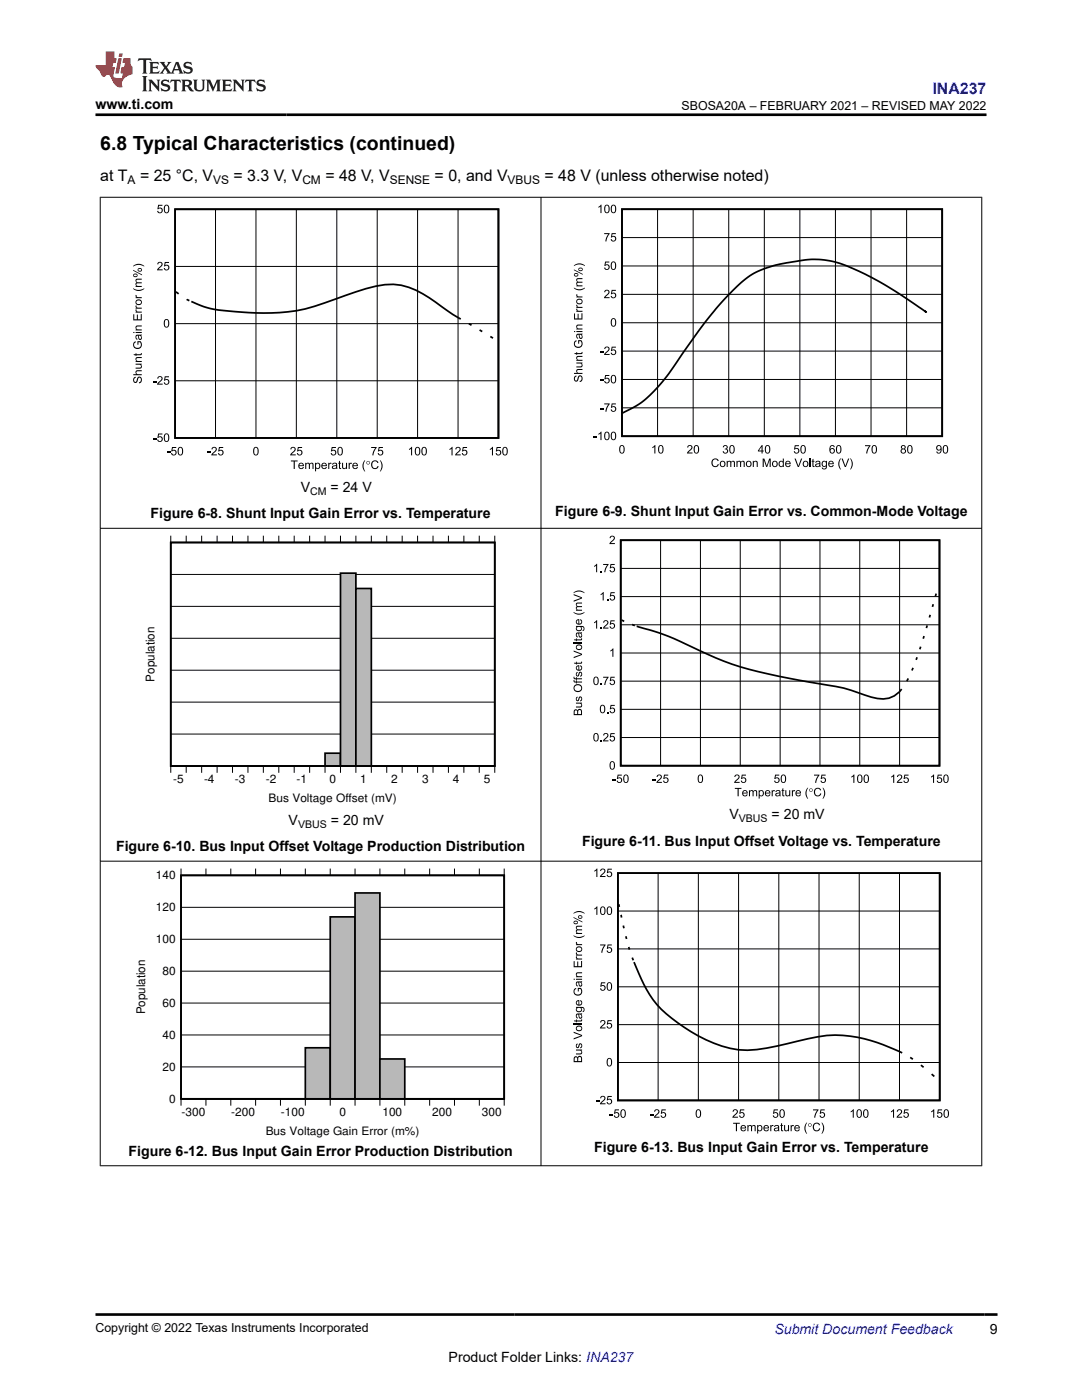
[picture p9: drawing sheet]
<svg xmlns="http://www.w3.org/2000/svg" width="216mm" height="279mm" viewBox="0 0 216 279" stroke-linecap="round" stroke-linejoin="round" font-family="sans-serif">
<defs><g id="words">
<text font-size="3.9" x="20" y="29.9">6.8 Typical Characteristics (continued)</text>
<text font-size="3.2" fill="#00f" x="186.1" y="18.7">INA237</text>
<g font-size="3.2">
<text x="20" y="36.1">at T</text>
<text x="27.9" y="36.1">= 25 °C, V</text>
<text x="46.6" y="36.1">= 3.3 V, V</text>
<text x="64.9" y="36.1">= 48 V, V</text>
<text x="86.7" y="36.1">= 0, and V</text>
<text x="108.7" y="36.1">= 48 V (unless otherwise noted)</text>
</g>
<g font-size="2.8">
<text x="19" y="21.8">www.ti.com</text>
<text x="60" y="98.2">V</text>
<text x="66" y="98.2">= 24 V</text>
<text x="30" y="103.4">Figure 6-8. Shunt Input Gain Error vs. Temperature</text>
<text x="110.8" y="103">Figure 6-9. Shunt Input Gain Error vs. Common-Mode Voltage</text>
<text x="57.6" y="164.6">V</text>
<text x="66" y="164.6">= 20 mV</text>
<text x="145.5" y="163.5">V</text>
<text x="154" y="163.5">= 20 mV</text>
<text x="23.2" y="169.9">Figure 6-10. Bus Input Offset Voltage Production Distribution</text>
<text x="116.1" y="168.8">Figure 6-11. Bus Input Offset Voltage vs. Temperature</text>
<text x="25.6" y="230.7">Figure 6-12. Bus Input Gain Error Production Distribution</text>
<text x="118.5" y="230">Figure 6-13. Bus Input Gain Error vs. Temperature</text>
<text x="197.5" y="266.1">9</text>
<text x="89.5" y="271.7">Product Folder Links: INA237</text>
</g>
<text font-size="2.8" fill="#00f" x="154.5" y="266.2">Submit Document Feedback</text>
<g font-size="2.5">
<text x="136" y="21.9">SBOSA20A – FEBRUARY 2021 – REVISED MAY 2022</text>
<text x="19" y="265.9">Copyright © 2022 Texas Instruments Incorporated</text>
</g>
<g font-size="2.4">
<text x="25.5" y="36.7">A</text>
<text x="42.5" y="36.7">VS</text>
<text x="60.3" y="36.7">CM</text>
<text x="77.8" y="36.7">SENSE</text>
<text x="101.3" y="36.7">VBUS</text>
<text x="30.8" y="136" transform="rotate(-90 30.8 136)">Population</text>
<text x="28.9" y="202.5" transform="rotate(-90 28.9 202.5)">Population</text>
</g>
<g font-size="2.3">
<text x="34.6" y="156.3">-5</text>
<text x="40.7" y="156.3">-4</text>
<text x="46.9" y="156.3">-3</text>
<text x="53" y="156.3">-2</text>
<text x="53.6" y="160.1">Bus Voltage Offset (mV)</text>
<text x="59.2" y="156.3">-1</text>
<text x="65.7" y="156.3">0</text>
<text x="71.9" y="156.3">1</text>
<text x="78.1" y="156.3">2</text>
<text x="84.2" y="156.3">3</text>
<text x="90.4" y="156.3">4</text>
<text x="96.5" y="156.3">5</text>
<text x="31.1" y="175.5">140</text>
<text x="31.1" y="181.8">120</text>
<text x="31.1" y="188.2">100</text>
<text x="32.4" y="194.6">80</text>
<text x="32.4" y="200.9">60</text>
<text x="32.4" y="207.3">40</text>
<text x="32.4" y="213.7">20</text>
<text x="33.8" y="220.1">0</text>
<text x="36.2" y="222.7">-300</text>
<text x="46.1" y="222.7">-200</text>
<text x="53" y="226.5">Bus Voltage Gain Error (m%)</text>
<text x="56.1" y="222.7">-100</text>
<text x="67.7" y="222.7">0</text>
<text x="76.3" y="222.7">100</text>
<text x="86.2" y="222.7">200</text>
<text x="96.1" y="222.7">300</text>
</g>
<g font-size="2.1">
<text x="61.9" y="98.8">CM</text>
<text x="59.5" y="165.2">VBUS</text>
<text x="147.4" y="164.1">VBUS</text>
</g>
</g></defs>
<g fill="#000">
<path d="M27.1 58.8l.2 .1a.27 .27 0 0 0 0 .3 .27 .27 0 0 0 .3 .1h.7v.2h-1.2v-.2h.1l-.2-.2zM27.1 55.7l1.2-.1v.2h-.8a.25 .25 0 0 0-.3 .2 .25 .25 0 0 0 .2 .3h.9v.2h-.8a.28 .28 0 0 0-.3 .4 .28 .28 0 0 0 .4 .2h.7v.2h-1.2v-.2h.1a.42 .42 0 0 1 0-.7l-.1-.3zM26.6 57.5a1.96 1.96 0 0 0 2.2 0 1.38 1.38 0 0 1-2.2 0zM26.6 53.1a1.52 1.52 0 0 1 2.2 .1 1.96 1.96 0 0 0-2.2 0zM31.6 40.9h.8v.2h-.7l-.1 .4a.56 .56 0 0 1 .8 .3 .56 .56 0 0 1-.3 .8 .56 .56 0 0 1-.7-.5h.2a.37 .37 0 0 0 .5 .2 .37 .37 0 0 0 .1-.6 .37 .37 0 0 0-.6 0h-.2zM31.5 52.4a.54 .54 0 0 1 .9 .1 .54 .54 0 0 1-.3 .8l-.5 .5h.9v.2h-1.2l.2-.4a1.02 1.02 0 0 0 .6-1.1l-.3-.1-.2 .4-.2-.1zM32.9 52.3h.8v.2h-.7v.4a.56 .56 0 0 1 .8 .3 .56 .56 0 0 1-.4 .8 .56 .56 0 0 1-.7-.5h.2a.37 .37 0 0 0 .5 .2 .37 .37 0 0 0 .1-.6 .37 .37 0 0 0-.5 0l-.3 .1zM115 58.7l.2 .1a.27 .27 0 0 0 .1 .3 .27 .27 0 0 0 .3 .1h.6v.2h-1.2v-.2h.2l-.2-.2zM115.1 55.6l1.1-.1v.2h-.7a.25 .25 0 0 0-.4 .2 .25 .25 0 0 0 .3 .3h.8v.2h-.8a.28 .28 0 0 0-.2 .4 .28 .28 0 0 0 .4 .1h.6v.3h-1.2v-.2h.2a.41 .41 0 0 1 0-.7l-.2-.3zM114.5 57.4a1.94 1.94 0 0 0 2.2 0 1.37 1.37 0 0 1-2.2 0zM114.5 53a1.5 1.5 0 0 1 2.2 .1 1.94 1.94 0 0 0-2.2 0zM119.4 41.3l.6-.5v1.7h-.2v-1.3l-.4 .3z"/>
<path d="M120.7 52.2h.9v.2h-.7l-.1 .4a.56 .56 0 0 1 .8 .3 .56 .56 0 0 1-.4 .8 .56 .56 0 0 1-.7-.5h.3a.37 .37 0 0 0 .5 .2 .37 .37 0 0 0 .1-.6 .37 .37 0 0 0-.6 0l-.2 .1zM120.6 46.5h1l-.4 1-.2 .7h-.2l.1-.5 .5-1h-.8zM120.7 57.9a.54 .54 0 0 1 .8 .1 .54 .54 0 0 1-.2 .8l-.5 .5h.8v.2h-1.1l.2-.4a1.02 1.02 0 0 0 .6-1l-.3-.1-.2 .3h-.2zM122.1 57.9h.8v.1h-.7l-.1 .5a.56 .56 0 0 1 .8 .3 .56 .56 0 0 1-.3 .7 .56 .56 0 0 1-.7-.4l.2-.1a.37 .37 0 0 0 .5 .2 .37 .37 0 0 0 .1-.5 .37 .37 0 0 0-.6 0h-.2zM122.1 46.5h.8v.2h-.7l-.1 .5a.56 .56 0 0 1 .8 .2 .56 .56 0 0 1-.3 .8 .56 .56 0 0 1-.7-.5h.2a.37 .37 0 0 0 .5 .2 .37 .37 0 0 0 .1-.5 .37 .37 0 0 0-.6 0h-.2zM26.8 68.2l.3-.1v.2a.63 .63 0 0 0-.2 .9 .63 .63 0 0 0 .9 .1 .7 .7 0 0 0 .1-1h-.3v.5h-.2v-.7h.6a.88 .88 0 0 1 .2 1.2 .88 .88 0 0 1-1.2 .2 .88 .88 0 0 1-.2-1.3zM26.7 75.4l.4-.2v.2a.37 .37 0 0 0-.4 .4 .37 .37 0 0 0 .5 .4 .87 .87 0 0 1 .7-1 .71 .71 0 0 1 .4 .7 .71 .71 0 0 1-.6 .6v-.2a.44 .44 0 0 0 .4-.5 .44 .44 0 0 0-.4-.4l-.1 .2a.72 .72 0 0 1-.7 .8 .7 .7 0 0 1-.2-1zM26.6 70.7h.5v-.2h.1v.2h.8l.3-.2a.31 .31 0 0 1 0 .3 .31 .31 0 0 1-.4 .1h-.7v.1h-.1v-.1h-.3zM27.1 74l1.2-.1v.2h-.8a.3 .3 0 0 0-.3 .3 .3 .3 0 0 0 .4 .3h.7v.2h-1.7v-.2h.6l-.2-.4zM27.1 72.6h1.2v.2h-.2a.43 .43 0 0 1 .2 .5 .43 .43 0 0 1-.5 .3h-.7v-.2h.6a.31 .31 0 0 0 .4-.3 .31 .31 0 0 0-.4-.3h-.6zM27.2 71.3h1.1v.2h-.8a.29 .29 0 0 0-.3 .2 .29 .29 0 0 0 .2 .3h.9v.2h-1.2v-.1h.1l-.2-.4zM27.2 65h1.1v.2h-.8a.29 .29 0 0 0-.3 .2 .29 .29 0 0 0 .2 .3h.9v.2h-1.2v-.1h.1l-.2-.4z"/>
<path d="M26.6 62.7h.2v1h.5v-.9h.2v.9h.6v-1h.2v1.2h-1.7zM27.1 61.7l.2 .1a.27 .27 0 0 0 0 .3 .27 .27 0 0 0 .3 .1h.7v.2h-1.2v-.2h.1l-.2-.2zM27.1 60.9l.2 .1a.27 .27 0 0 0 0 .3 .27 .27 0 0 0 .3 .1h.7v.2h-1.2v-.2h.1l-.2-.2zM30.5 76h.7v.3h-.7zM31.5 75.2a.54 .54 0 0 1 .9 .1 .54 .54 0 0 1-.3 .8l-.5 .5h.9v.2h-1.2l.2-.4a1.02 1.02 0 0 0 .6-1.1h-.3l-.2 .3h-.2zM32.9 75.1h.8v.2h-.7v.4a.56 .56 0 0 1 .7 .3 .56 .56 0 0 1-.3 .8 .56 .56 0 0 1-.7-.5h.2a.37 .37 0 0 0 .5 .2 .37 .37 0 0 0 .1-.6 .37 .37 0 0 0-.5 0l-.3 .1zM114.7 68l.3-.1 .1 .2a.62 .62 0 0 0-.3 .9 .62 .62 0 0 0 1 .1 .69 .69 0 0 0 .1-1h-.3v.5h-.2v-.7h.6a.88 .88 0 0 1 .1 1.2 .88 .88 0 0 1-1.2 .2 .88 .88 0 0 1-.2-1.3zM114.6 75.1l.4-.2v.3a.37 .37 0 0 0-.3 .4 .37 .37 0 0 0 .4 .3 .86 .86 0 0 1 .8-1 .71 .71 0 0 1 .3 .7 .71 .71 0 0 1-.5 .6v-.2a.43 .43 0 0 0 .4-.4 .43 .43 0 0 0-.5-.4l-.1 .1a.72 .72 0 0 1-.6 .9 .69 .69 0 0 1-.3-1.1zM114.6 70.5h.4v-.2h.2v.2h.7l.3-.3a.3 .3 0 0 1 0 .4 .3 .3 0 0 1-.3 .1h-.7v.1h-.2v-.1h-.3zM115.1 73.7l1.1-.1v.2h-.8a.3 .3 0 0 0-.2 .4 .3 .3 0 0 0 .4 .2h.6v.2h-1.7v-.2h.6l-.1-.3zM115 72.3h1.2v.2h-.2a.43 .43 0 0 1 .2 .5 .43 .43 0 0 1-.4 .3h-.8v-.2h.7a.3 .3 0 0 0 .4-.3 .3 .3 0 0 0-.4-.3h-.7zM115.1 71.2l1.1-.2v.2h-.7a.28 .28 0 0 0-.4 .2 .28 .28 0 0 0 .3 .4h.8v.2h-1.2v-.2h.2l-.2-.2z"/>
<path d="M115.1 64.9l1.1-.1v.2h-.7a.28 .28 0 0 0-.4 .2 .28 .28 0 0 0 .3 .3l.8 .1v.2h-1.2v-.2h.2l-.2-.3zM114.5 62.6h.2v1h.6v-1h.2v1h.5v-1.1h.2v1.3h-1.7zM115 61.6h.2a.27 .27 0 0 0 .1 .4 .27 .27 0 0 0 .3 0h.6v.2h-1.2v-.2h.2l-.2-.1zM115 60.8l.2 .1a.27 .27 0 0 0 .1 .3 .27 .27 0 0 0 .3 0h.6v.3h-1.2v-.2h.2l-.2-.2zM119.7 75.8h.7v.2h-.7zM119.7 70.1h.7v.2h-.7zM120.8 74.8h.8v.2h-.7l-.1 .5a.56 .56 0 0 1 .8 .3 .56 .56 0 0 1-.3 .7 .56 .56 0 0 1-.7-.4l.2-.1a.37 .37 0 0 0 .5 .2 .37 .37 0 0 0 .1-.5 .37 .37 0 0 0-.6 0h-.2zM120.7 69.3a.54 .54 0 0 1 .9 .1 .54 .54 0 0 1-.3 .8l-.5 .4h.8v.2h-1.1l.2-.3a1.02 1.02 0 0 0 .6-1.1l-.3-.1-.2 .4-.2-.1zM122.1 69.2h.8v.2h-.7l-.1 .4a.56 .56 0 0 1 .8 .3 .56 .56 0 0 1-.3 .8 .56 .56 0 0 1-.7-.5h.2a.37 .37 0 0 0 .5 .2 .37 .37 0 0 0 .1-.6 .37 .37 0 0 0-.6 0h-.2zM30.5 87.5h.7v.2h-.7zM31.6 86.5h.8v.2h-.7l-.1 .5a.56 .56 0 0 1 .8 .2 .56 .56 0 0 1-.3 .8 .56 .56 0 0 1-.7-.5h.2a.37 .37 0 0 0 .5 .2 .37 .37 0 0 0 .1-.5 .37 .37 0 0 0-.6-.1l-.2 .1zM33.3 90.2h.7v.2h-.7z"/>
<path d="M34.3 89.2h.9v.2h-.7l-.1 .5a.56 .56 0 0 1 .8 .2 .56 .56 0 0 1-.4 .8 .56 .56 0 0 1-.7-.5h.2a.37 .37 0 0 0 .6 .2 .37 .37 0 0 0 .1-.6 .37 .37 0 0 0-.6 0l-.2 .1zM41.4 90.2h.6v.2h-.6zM42.4 89.3a.54 .54 0 0 1 .8 .1 .54 .54 0 0 1-.2 .8l-.6 .5h.9v.2h-1.1l.1-.4a1.02 1.02 0 0 0 .7-1.1h-.4l-.2 .3h-.2zM43.7 89.2h.8v.2h-.6l-.1 .5a.56 .56 0 0 1 .8 .2 .56 .56 0 0 1-.4 .8 .56 .56 0 0 1-.7-.5h.2a.37 .37 0 0 0 .5 .2 .37 .37 0 0 0 .1-.6 .37 .37 0 0 0-.5 0l-.3 .1zM58 91.9h1.4v.2h-.6v1.5h-.2v-1.5h-.6zM58.1 89.3a.54 .54 0 0 1 .8 .1 .54 .54 0 0 1-.2 .8l-.5 .5h.8v.2h-1.1l.2-.4a1.02 1.02 0 0 0 .6-1.1h-.4l-.2 .3h-.2zM59.4 89.2h.9v.2h-.7l-.1 .5a.56 .56 0 0 1 .8 .2 .56 .56 0 0 1-.4 .8 .56 .56 0 0 1-.7-.5h.3a.37 .37 0 0 0 .5 .2 .37 .37 0 0 0 .1-.6 .37 .37 0 0 0-.6 0l-.2 .1zM60.9 92.4h.2v.1a.42 .42 0 0 1 .7 .1l.2-.2h.5l.1 1.2h-.2v-.8a.25 .25 0 0 0-.2-.3 .25 .25 0 0 0-.3 .2l-.1 .9h-.2v-.8a.28 .28 0 0 0-.3-.3 .28 .28 0 0 0-.2 .5v.6h-.2zM65.5 92.4h.2v.2l.4-.2v.2a.27 .27 0 0 0-.3 0 .27 .27 0 0 0-.1 .3v.7h-.2zM66.2 89.2h.8v.2h-.6l-.1 .5a.56 .56 0 0 1 .8 .2 .56 .56 0 0 1-.4 .8 .56 .56 0 0 1-.7-.5h.2a.37 .37 0 0 0 .5 .2 .37 .37 0 0 0 .1-.6 .37 .37 0 0 0-.5 0l-.3 .1zM67.6 92.1l.2-.2v.5h.3v.1h-.3v.7l.3 .4a.31 .31 0 0 1-.4 0 .31 .31 0 0 1-.1-.4v-.7h-.1zM68.3 92.4h.2v.6a.31 .31 0 0 0 .3 .4 .31 .31 0 0 0 .2-.4v-.6h.2v1.2h-.1v-.2a.43 .43 0 0 1-.6 .2 .43 .43 0 0 1-.2-.5z"/>
<path d="M69.6 92.4h.2v.2l.3-.2 .1 .2a.27 .27 0 0 0-.4 0 .27 .27 0 0 0 0 .3v.7h-.2zM72.7 91.9h.2a1.95 1.95 0 0 0 0 2.2 1.5 1.5 0 0 1-.2-2.2zM74.1 89.2h1.1l-.5 1-.2 .7h-.2l.1-.5 .5-1h-.8zM74.3 92.1a.74 .74 0 0 1 1.2 .3h-.2a.56 .56 0 0 0-.8-.3 .56 .56 0 0 0-.2 .8 .52 .52 0 0 0 .5 .5 .52 .52 0 0 0 .5-.4l.2 .1a.81 .81 0 0 1-1.1 .4 .81 .81 0 0 1-.2-1.2zM75.6 89.2h.8v.2h-.7l-.1 .5a.56 .56 0 0 1 .8 .2 .56 .56 0 0 1-.3 .8 .56 .56 0 0 1-.7-.5h.2a.37 .37 0 0 0 .5 .2 .37 .37 0 0 0 .1-.6 .37 .37 0 0 0-.5 0l-.3 .1zM75.8 91.9a1.38 1.38 0 0 1 0 2.2 1.96 1.96 0 0 0 0-2.2zM81.6 89.6l.6-.4v1.7h-.2v-1.3l-.4 .2zM89.7 89.6l.6-.4v1.7h-.2v-1.3l-.4 .2zM91 89.3a.54 .54 0 0 1 .8 .1 .54 .54 0 0 1-.2 .8l-.5 .5h.8v.2h-1.1l.2-.4a1.02 1.02 0 0 0 .6-1.1h-.3l-.2 .3h-.3zM92.4 89.2h.8v.2h-.7l-.1 .5a.56 .56 0 0 1 .8 .2 .56 .56 0 0 1-.3 .8 .56 .56 0 0 1-.8-.5h.3a.37 .37 0 0 0 .5 .2 .37 .37 0 0 0 .1-.6 .37 .37 0 0 0-.6 0l-.2 .1zM97.7 89.6l.7-.4v1.7h-.2v-1.3l-.5 .2zM99.1 89.2h.8v.2h-.6l-.1 .5a.56 .56 0 0 1 .8 .2 .56 .56 0 0 1-.4 .8 .56 .56 0 0 1-.7-.5h.2a.37 .37 0 0 0 .6 .2 .37 .37 0 0 0 .1-.6 .37 .37 0 0 0-.6 0l-.3 .1z"/>
<path d="M118.4 87.1h.7v.2h-.7zM119.7 81.5h.7v.2h-.7zM119.4 86.6l.6-.5v1.7h-.2v-1.3l-.4 .3zM120.6 80.5h1.1l-.5 1-.2 .7h-.2l.1-.5 .5-1h-.8zM122.1 80.5h.8v.2h-.7l-.1 .5a.56 .56 0 0 1 .8 .2 .56 .56 0 0 1-.3 .8 .56 .56 0 0 1-.7-.5h.2a.37 .37 0 0 0 .5 .2 .37 .37 0 0 0 .1-.6 .37 .37 0 0 0-.6 0l-.2 .1zM130.2 89.2l.6-.4v1.7h-.2v-1.3l-.4 .2zM137.3 88.9a.54 .54 0 0 1 .8 .1 .54 .54 0 0 1-.2 .8l-.5 .5h.8v.2h-1.1l.1-.4a1.02 1.02 0 0 0 .7-1l-.4-.1-.2 .3h-.2zM142.2 91.7a.73 .73 0 0 1 1.2 .3h-.2a.56 .56 0 0 0-.8-.2 .56 .56 0 0 0-.2 .7 .51 .51 0 0 0 .5 .5 .51 .51 0 0 0 .5-.4l.2 .1a.81 .81 0 0 1-1.1 .4 .81 .81 0 0 1-.2-1.2zM144.4 88.9a.45 .45 0 0 1 .7 0 .45 .45 0 0 1-.1 .7 .53 .53 0 0 1 0 .9 .53 .53 0 0 1-.8-.4l.2-.1a.34 .34 0 0 0 .4 .4 .34 .34 0 0 0 .3-.5 .34 .34 0 0 0-.5-.2v-.2a.29 .29 0 0 0 .4-.2 .29 .29 0 0 0-.3-.3 .29 .29 0 0 0-.3 .3h-.2zM145 92h.2v.1a.41 .41 0 0 1 .7 .1l.2-.2 .4 .1 .1 1.1h-.2v-.8a.25 .25 0 0 0-.2-.3 .25 .25 0 0 0-.3 .2v.9h-.2v-.8a.28 .28 0 0 0-.3-.2 .28 .28 0 0 0-.2 .4v.6h-.2zM147 92h.1v.1a.41 .41 0 0 1 .7 .1l.3-.2 .4 .1 .1 1.1h-.2v-.8a.25 .25 0 0 0-.2-.3 .25 .25 0 0 0-.3 .2v.9h-.2v-.8a.28 .28 0 0 0-.4-.2 .28 .28 0 0 0-.1 .4v.6h-.2zM150.2 92h.2v.2a.43 .43 0 0 1 .5-.2 .43 .43 0 0 1 .3 .4v.8h-.2v-.7a.28 .28 0 0 0-.2-.4 .28 .28 0 0 0-.4 .2v.9h-.2z"/>
<path d="M152.2 91.5h.3l.5 1.5 .5-1.5h.3v1.7h-.2v-1.4l-.5 1.4h-.2l-.5-1.4v1.4h-.2zM158.6 88.8h.8v.2h-.6l-.1 .5a.56 .56 0 0 1 .8 .3 .56 .56 0 0 1-.4 .7 .56 .56 0 0 1-.7-.4l.2-.1a.37 .37 0 0 0 .5 .2 .37 .37 0 0 0 .1-.5 .37 .37 0 0 0-.5 0h-.3zM158.5 91.5h.3l.5 1.5 .5-1.5h.3l-.7 1.7h-.2zM161.5 91.5h.3v1.7h-.3zM162.1 91.7l.2-.1v.4h.2v.1h-.2v.8l.2 .3a.3 .3 0 0 1-.3 0 .3 .3 0 0 1-.1-.4v-.7h-.1zM167.7 91.5h.1a1.94 1.94 0 0 0 0 2.2 1.48 1.48 0 0 1-.1-2.2zM167.9 91.5h.3l.5 1.5 .5-1.5h.3l-.7 1.7h-.2zM169.6 91.5a1.37 1.37 0 0 1 0 2.2 1.94 1.94 0 0 0 0-2.2zM172.6 88.8h1.1l-.5 1-.1 .7h-.3l.1-.5 .5-1h-.8z"/>
<path d="M26.6 54.9a.41 .41 0 0 1 .8 0 .41 .41 0 0 1-.8 0zM26.8 54.8l-.1 .1a.26 .26 0 0 0 .3 .2 .26 .26 0 0 0 .2-.3zM26.6 53.9l1.7 .9v.2l-1.7-1zM27.5 53.8a.41 .41 0 0 1 .8 0 .41 .41 0 0 1-.8 0zM27.7 53.7l-.1 .1a.26 .26 0 0 0 .3 .2 .26 .26 0 0 0 .2-.3z"/>
<path d="M32.9 40.9a.61 .61 0 0 1 .7 .1 .61 .61 0 0 1 .2 .7 .61 .61 0 0 1-.6 .9 .61 .61 0 0 1-.5-.9zM33 41.1a.94 .94 0 0 0 .2 1.3 .88 .88 0 0 0 0-1.4z"/>
<path d="M114.5 54.8a.4 .4 0 0 1 .8 0 .4 .4 0 0 1-.8 0zM114.7 54.7v.1a.26 .26 0 0 0 .3 .2 .26 .26 0 0 0 .2-.3zM114.5 53.8l1.8 .9v.1l-1.8-.9zM115.4 53.7a.41 .41 0 0 1 .8 0 .41 .41 0 0 1-.8 0zM115.6 53.6v.1a.26 .26 0 0 0 .2 .2 .26 .26 0 0 0 .3-.3z"/>
<path d="M120.8 40.9a.6 .6 0 0 1 .7 .1 .6 .6 0 0 1 .1 .7 .6 .6 0 0 1-.5 .9 .6 .6 0 0 1-.5-.9zM120.9 41.1a.93 .93 0 0 0 .2 1.3 .87 .87 0 0 0 0-1.4z"/>
<path d="M122.1 52.3a.6 .6 0 0 1 .7 0 .6 .6 0 0 1 .1 .7 .6 .6 0 0 1-.5 .9 .6 .6 0 0 1-.5-.9zM122.2 52.5a.93 .93 0 0 0 .2 1.2 .87 .87 0 0 0 0-1.4z"/>
<path d="M122.1 40.9a.6 .6 0 0 1 .7 .1 .6 .6 0 0 1 .2 .7 .6 .6 0 0 1-.6 .9 .6 .6 0 0 1-.5-.9zM122.2 41.1a.93 .93 0 0 0 .2 1.3 .87 .87 0 0 0 0-1.4z"/>
<path d="M26.6 66.3h.2v.2h-.2zM27.1 66.3h1.2v.2h-1.2z"/>
<path d="M27.1 60.3a.62 .62 0 0 1 1.2 0 .62 .62 0 0 1-1.2 0zM27.3 60.1a.41 .41 0 0 0 .4 .6 .41 .41 0 0 0 .3-.6l-.3-.1z"/>
<path d="M27.2 66.9l1.1-.2v.2l-.2 .1a.43 .43 0 0 1 .2 .6 .43 .43 0 0 1-.6 .1l-.2-.7a.31 .31 0 0 0-.3 .3 .31 .31 0 0 0 .2 .3v.2a.61 .61 0 0 1-.2-.9zM27.7 67v.3a.22 .22 0 0 0 .3 .3 .22 .22 0 0 0 .1-.3l-.1-.3z"/>
<path d="M32.9 63.8a.61 .61 0 0 1 .7 0 .61 .61 0 0 1 .2 .7 .61 .61 0 0 1-.6 .9 .61 .61 0 0 1-.5-.9zM33 64a.94 .94 0 0 0 .2 1.2 .88 .88 0 0 0 0-1.4z"/>
<path d="M114.5 66.1h.3v.2h-.3zM115 66.1h1.2v.2h-1.2z"/>
<path d="M115 60.1a.61 .61 0 0 1 1.2 0 .61 .61 0 0 1-1.2 0zM115.3 59.9a.41 .41 0 0 0 .3 .6 .41 .41 0 0 0 .4-.6l-.4-.1z"/>
<path d="M115.1 66.7l1.1-.2v.2l-.1 .1a.43 .43 0 0 1 .2 .6 .43 .43 0 0 1-.7 .1l-.2-.7a.31 .31 0 0 0-.3 .3 .31 .31 0 0 0 .3 .3v.2a.6 .6 0 0 1-.3-.9zM115.6 66.8l.1 .3a.22 .22 0 0 0 .2 .3 .22 .22 0 0 0 .2-.3l-.2-.3z"/>
<path d="M122.1 74.9a.6 .6 0 0 1 .7 .1 .6 .6 0 0 1 .2 .7 .6 .6 0 0 1-.6 .8 .6 .6 0 0 1-.5-.8zM122.2 75.1a.93 .93 0 0 0 .2 1.3 .87 .87 0 0 0 0-1.4z"/>
<path d="M122.1 63.6a.6 .6 0 0 1 .7 .1 .6 .6 0 0 1 .2 .6 .6 .6 0 0 1-.6 .9 .6 .6 0 0 1-.5-.9zM122.2 63.8a.93 .93 0 0 0 .2 1.2 .87 .87 0 0 0 0-1.3z"/>
<path d="M32.9 86.6a.61 .61 0 0 1 .7 .1 .61 .61 0 0 1 .2 .7 .61 .61 0 0 1-.6 .8 .61 .61 0 0 1-.5-.8zM33 86.8a.94 .94 0 0 0 .2 1.2 .88 .88 0 0 0 0-1.3z"/>
<path d="M35.7 89.3a.61 .61 0 0 1 .7 .1 .61 .61 0 0 1 .1 .6 .61 .61 0 0 1-.5 .9 .61 .61 0 0 1-.6-.9zM35.8 89.5a.94 .94 0 0 0 .2 1.2 .88 .88 0 0 0 0-1.3z"/>
<path d="M50.8 89.3a.61 .61 0 0 1 .7 .1 .61 .61 0 0 1 .1 .6 .61 .61 0 0 1-.5 .9 .61 .61 0 0 1-.6-.9zM50.8 89.5a.94 .94 0 0 0 .3 1.2 .88 .88 0 0 0 0-1.3z"/>
<path d="M59.7 92.5a.57 .57 0 0 1 .7-.1 .57 .57 0 0 1 .2 .6h-.9a.36 .36 0 0 0 .3 .4 .36 .36 0 0 0 .4-.2h.2a.62 .62 0 0 1-.9 .3 .62 .62 0 0 1 0-1zM59.9 92.6l-.2 .3h.7l-.2-.4z"/>
<path d="M62.9 92.4h.2v.1a.56 .56 0 0 1 .8 .5 .56 .56 0 0 1-.8 .5v.6h-.2zM63.2 92.6l-.1 .6 .2 .2a.44 .44 0 0 0 .4-.4 .44 .44 0 0 0-.4-.5z"/>
<path d="M64.3 92.5a.57 .57 0 0 1 .6-.1 .57 .57 0 0 1 .3 .6h-.9a.36 .36 0 0 0 .3 .4 .36 .36 0 0 0 .4-.2h.2a.62 .62 0 0 1-.9 .3 .62 .62 0 0 1 0-1zM64.4 92.6l-.1 .3h.7l-.2-.4z"/>
<path d="M66.3 92.5l.1-.1a.54 .54 0 0 1 .7 0 .54 .54 0 0 1 .2 .7v.5h-.2v-.2a.43 .43 0 0 1-.6 .2 .43 .43 0 0 1-.1-.6l.7-.2a.31 .31 0 0 0-.3-.3 .31 .31 0 0 0-.3 .2h-.2zM66.5 93.1a.29 .29 0 0 0 .2 .4 .29 .29 0 0 0 .4-.3v-.2z"/>
<path d="M67.6 89.3a.61 .61 0 0 1 .7 .1 .61 .61 0 0 1 .1 .6 .61 .61 0 0 1-.5 .9 .61 .61 0 0 1-.6-.9zM67.6 89.5a.94 .94 0 0 0 .3 1.2 .88 .88 0 0 0 0-1.3z"/>
<path d="M70.5 92.5a.57 .57 0 0 1 .6-.1 .57 .57 0 0 1 .3 .6h-.9a.36 .36 0 0 0 .3 .4 .36 .36 0 0 0 .4-.2h.2a.62 .62 0 0 1-.9 .3 .62 .62 0 0 1 0-1zM70.6 92.6l-.1 .3h.7l-.2-.4z"/>
<path d="M73.1 92.3a.35 .35 0 0 1 .7 0 .35 .35 0 0 1-.7 0zM73.2 92.3a.26 .26 0 0 0 .5 0 .26 .26 0 0 0-.5 0z"/>
<path d="M83 89.3a.61 .61 0 0 1 .7 .1 .61 .61 0 0 1 .2 .6 .61 .61 0 0 1-.6 .9 .61 .61 0 0 1-.5-.9zM83.1 89.5a.94 .94 0 0 0 .2 1.2 .88 .88 0 0 0 0-1.3z"/>
<path d="M84.3 89.3a.61 .61 0 0 1 .7 .1 .61 .61 0 0 1 .2 .6 .61 .61 0 0 1-.6 .9 .61 .61 0 0 1-.5-.9zM84.4 89.5a.94 .94 0 0 0 .2 1.2 .88 .88 0 0 0 0-1.3z"/>
<path d="M100.5 89.3a.61 .61 0 0 1 .7 .1 .61 .61 0 0 1 .1 .6 .61 .61 0 0 1-.5 .9 .61 .61 0 0 1-.6-.9zM100.5 89.5a.94 .94 0 0 0 .3 1.2 .88 .88 0 0 0 0-1.3z"/>
<path d="M120.8 86.2a.6 .6 0 0 1 .7 .1 .6 .6 0 0 1 .1 .7 .6 .6 0 0 1-.5 .9 .6 .6 0 0 1-.5-.9zM120.9 86.4a.93 .93 0 0 0 .2 1.3 .87 .87 0 0 0 0-1.4z"/>
<path d="M122.1 86.2a.6 .6 0 0 1 .7 .1 .6 .6 0 0 1 .2 .7 .6 .6 0 0 1-.6 .9 .6 .6 0 0 1-.5-.9zM122.2 86.4a.93 .93 0 0 0 .2 1.3 .87 .87 0 0 0 0-1.4z"/>
<path d="M123.8 88.9a.6 .6 0 0 1 .7 .1 .6 .6 0 0 1 .1 .7 .6 .6 0 0 1-.5 .8 .6 .6 0 0 1-.6-.8zM123.9 89.1a.93 .93 0 0 0 .2 1.3 .87 .87 0 0 0 0-1.4z"/>
<path d="M131.6 88.9a.6 .6 0 0 1 .6 .1 .6 .6 0 0 1 .2 .7 .6 .6 0 0 1-.5 .8 .6 .6 0 0 1-.6-.8zM131.6 89.1a.93 .93 0 0 0 .3 1.3 .87 .87 0 0 0 0-1.4z"/>
<path d="M138.7 88.9a.6 .6 0 0 1 .6 .1 .6 .6 0 0 1 .2 .7 .6 .6 0 0 1-.5 .8 .6 .6 0 0 1-.6-.8zM138.7 89.1a.93 .93 0 0 0 .3 1.3 .87 .87 0 0 0 0-1.4z"/>
<path d="M143.6 92.6a.61 .61 0 0 1 1.2 0 .61 .61 0 0 1-1.2 0zM143.9 92.2a.43 .43 0 0 0-.1 .6 .43 .43 0 0 0 .6 .1 .43 .43 0 0 0 .1-.6 .43 .43 0 0 0-.6-.1z"/>
<path d="M145.8 88.9a.6 .6 0 0 1 .7 .1 .6 .6 0 0 1 .1 .7 .6 .6 0 0 1-.5 .8 .6 .6 0 0 1-.6-.8zM145.8 89.1a.93 .93 0 0 0 .3 1.3 .87 .87 0 0 0 0-1.4z"/>
<path d="M148.8 92.6a.65 .65 0 0 1 1.3 0 .65 .65 0 0 1-1.3 0zM149.1 92.2a.43 .43 0 0 0-.1 .6 .43 .43 0 0 0 .7 .1 .43 .43 0 0 0 0-.6 .43 .43 0 0 0-.6-.1z"/>
<path d="M152 88.8h.2v1.1h.2v.2h-.2v.4h-.2v-.4h-.8zM152 89.2l-.6 .7h.6z"/>
<path d="M152.9 88.9a.6 .6 0 0 1 .7 .1 .6 .6 0 0 1 .1 .7 .6 .6 0 0 1-.5 .8 .6 .6 0 0 1-.6-.8zM152.9 89.1a.93 .93 0 0 0 .3 1.3 .87 .87 0 0 0 0-1.4z"/>
<path d="M154 92.6a.65 .65 0 0 1 1.3 0 .65 .65 0 0 1-1.3 0zM154.4 92.2a.43 .43 0 0 0-.1 .6 .43 .43 0 0 0 .6 .1 .43 .43 0 0 0 .1-.6 .43 .43 0 0 0-.6-.1z"/>
<path d="M155.5 92.1l.4-.1 .3 .1v-.6h.2v1.7h-.2v-.2a.58 .58 0 0 1-.8-.1 .58 .58 0 0 1 .1-.8zM155.7 92.2a.42 .42 0 0 0-.2 .6 .42 .42 0 0 0 .6 .1v-.7l-.2-.1z"/>
<path d="M156.8 92.1a.57 .57 0 0 1 .7-.1 .57 .57 0 0 1 .3 .6h-.9a.35 .35 0 0 0 .2 .4 .35 .35 0 0 0 .5-.2h.2a.61 .61 0 0 1-1 .3 .61 .61 0 0 1 0-1zM157 92.2l-.1 .3h.7l-.2-.3z"/>
<path d="M159.9 88.9a.6 .6 0 0 1 .7 .1 .6 .6 0 0 1 .2 .7 .6 .6 0 0 1-.6 .8 .6 .6 0 0 1-.5-.8zM160 89.1a.93 .93 0 0 0 .2 1.3 .87 .87 0 0 0 0-1.4z"/>
<path d="M160.2 92.6a.61 .61 0 0 1 1.2 0 .61 .61 0 0 1-1.2 0zM160.5 92.2a.43 .43 0 0 0-.1 .6 .43 .43 0 0 0 .6 .1 .43 .43 0 0 0 .1-.6 .43 .43 0 0 0-.6-.1z"/>
<path d="M162.8 92.1v-.1a.54 .54 0 0 1 .7 0 .54 .54 0 0 1 .2 .7l.1 .5h-.3v-.2a.43 .43 0 0 1-.6 .3 .43 .43 0 0 1-.1-.7l.7-.2a.31 .31 0 0 0-.3-.3 .31 .31 0 0 0-.3 .3l-.2-.1zM162.9 92.7a.22 .22 0 0 0 0 .3 .22 .22 0 0 0 .3 0l.3-.1v-.3z"/>
<path d="M164.1 92.1l.2-.1 .5 .1v-.1h.2v1a.53 .53 0 0 1-.4 .7 .53 .53 0 0 1-.6-.4h.2a.34 .34 0 0 0 .4 .2 .34 .34 0 0 0 .2-.5 .58 .58 0 0 1-.8-.1 .58 .58 0 0 1 .1-.8zM164.2 92.2a.42 .42 0 0 0-.1 .6 .42 .42 0 0 0 .6 .1 .42 .42 0 0 0 .1-.6 .42 .42 0 0 0-.6-.1z"/>
<path d="M165.4 92.1a.57 .57 0 0 1 .7-.1 .57 .57 0 0 1 .3 .6h-.9a.35 .35 0 0 0 .2 .4 .35 .35 0 0 0 .5-.2h.2a.61 .61 0 0 1-1 .3 .61 .61 0 0 1 0-1zM165.6 92.2l-.1 .3h.7l-.2-.3z"/>
<path d="M165.7 89l.6-.2 .3 .4-.2 .1a.34 .34 0 0 0-.5-.3 .34 .34 0 0 0-.2 .4v.2a.53 .53 0 0 1 .8 .1 .53 .53 0 0 1-.2 .8 .53 .53 0 0 1-.7-.3l-.1-.8zM165.7 90a.36 .36 0 0 0 .7 0 .36 .36 0 0 0-.7 0z"/>
<path d="M167 88.9a.6 .6 0 0 1 .7 .1 .6 .6 0 0 1 .2 .7 .6 .6 0 0 1-.5 .8 .6 .6 0 0 1-.6-.8zM167.1 89.1a.93 .93 0 0 0 .2 1.3 .87 .87 0 0 0 0-1.4z"/>
<path d="M174.1 88.9a.6 .6 0 0 1 .7 .1 .6 .6 0 0 1 .2 .7 .6 .6 0 0 1-.6 .8 .6 .6 0 0 1-.5-.8zM174.2 89.1a.93 .93 0 0 0 .2 1.3 .87 .87 0 0 0 0-1.4z"/>
<path d="M179.9 88.9a.45 .45 0 0 1 .7 0 .45 .45 0 0 1-.1 .7 .5 .5 0 0 1 .1 .7 .5 .5 0 0 1-.7 0 .5 .5 0 0 1 .1-.7l-.2-.2zM180 89.3a.27 .27 0 0 0 .5 0 .27 .27 0 0 0-.5 0zM179.9 90a.35 .35 0 0 0 .7 0 .35 .35 0 0 0-.7 0z"/>
<path d="M181.2 88.9a.6 .6 0 0 1 .7 .1 .6 .6 0 0 1 .2 .7 .6 .6 0 0 1-.6 .8 .6 .6 0 0 1-.5-.8zM181.3 89.1a.93 .93 0 0 0 .2 1.3 .87 .87 0 0 0 0-1.4z"/>
<path d="M186.9 89a.66 .66 0 0 1 .9 0 .66 .66 0 0 1 .1 .8 .55 .55 0 0 1-.4 .7 .55 .55 0 0 1-.7-.4h.2a.39 .39 0 0 0 .6 .2 .39 .39 0 0 0 .1-.6 .53 .53 0 0 1-.8 .1 .53 .53 0 0 1 0-.8zM187 89.4a.36 .36 0 0 0 .7 0 .36 .36 0 0 0-.7 0z"/>
<path d="M188.3 88.9a.6 .6 0 0 1 .7 .1 .6 .6 0 0 1 .2 .7 .6 .6 0 0 1-.5 .8 .6 .6 0 0 1-.6-.8zM188.4 89.1a.93 .93 0 0 0 .2 1.3 .87 .87 0 0 0 0-1.4z"/>
</g>
<path d="M34.9 41.8h64.6v45.6h-64.6zM35.1 58.2l.5 .4M37.3 59.7l.5 .3M124.1 41.8h63.9v45.3h-63.9zM38.2 60.2a19.4 19.4 0 0 0 8.7 2 47.2 47.2 0 0 0 14-.5l8-2.7a30.3 30.3 0 0 1 9.6-2.3 15.8 15.8 0 0 1 8.4 3.6l3.4 2.4 1.6 1M93.5 64.6l.6 .3M95.7 65.8l.5 .4M97.8 67.2l.6 .3M184.5 62l.3 .3-5.8-3.9-4.2-2.5a30.1 30.1 0 0 0-10.6-4.1 32 32 0 0 0-9 1 16 16 0 0 0-9.4 5.6 109.2 109.2 0 0 0-12.3 16.1 21.7 21.7 0 0 1-9.1 7.9h-.1" fill="none" stroke="#000" stroke-width=".35"/>
<g fill="none" stroke="#000" stroke-width=".2">
<path d="M34.9 53.2h64.6M43 41.8v45.6M51.1 41.8v45.6M59.1 41.8v45.6M67.2 41.8v45.6M75.3 41.8v45.6M83.3 41.8v45.6M91.4 41.8v45.6M124.1 58.7h63.9M124.1 53.1h63.9M124.1 47.4h63.9M131.2 41.8v45.3"/>
<path d="M138.3 41.8v45.3M145.4 41.8v45.3M152.5 41.8v45.3M159.6 41.8v45.3M166.7 41.8v45.3M173.8 41.8v45.3M180.9 41.8v45.3M34.9 76h64.6M34.9 64.6h64.6M124.1 75.7h63.9M124.1 70.1h63.9M124.1 64.4h63.9"/>
<path d="M124.1 81.4h63.9M34.1 106.9v1.4h64.6v-1.4M34.1 114.6h64.6M37.2 106.9v1.4M40.2 106.9v1.4M43.3 106.9v1.4M46.4 106.9v1.4M49.5 106.9v1.4M52.5 106.9v1.4M55.6 106.9v1.4M58.7 106.9v1.4M61.8 106.9v1.4"/>
<path d="M64.9 106.9v1.4M67.9 106.9v1.4M71 106.9v1.4M74.1 106.9v1.4M77.2 106.9v1.4M80.2 106.9v1.4M83.3 106.9v1.4M86.4 106.9v1.4M89.5 106.9v1.4M92.6 106.9v1.4M95.6 106.9v1.4M34.1 133.8h64.6"/>
<path d="M34.1 127.4h64.6M34.1 121h64.6M34.1 154.2v-1.3h64.6v1.3M34.1 146.5h64.6M34.1 140.1h64.6M37.2 152.9v1.3M40.2 152.9v1.3M43.3 152.9v1.3M46.4 152.9v1.3M49.5 152.9v1.3M52.5 152.9v1.3M55.6 152.9v1.3"/>
<path d="M58.7 152.9v1.3M61.8 152.9v1.3M64.9 152.9v1.3M67.9 152.9v1.3M71 152.9v1.3M74.1 152.9v1.3M77.2 152.9v1.3M80.2 152.9v1.3M83.3 152.9v1.3M86.4 152.9v1.3M89.5 152.9v1.3M92.6 152.9v1.3"/>
<path d="M95.6 152.9v1.3"/>
</g>
<path d="M34.1 108.3h64.6v44.6h-64.6zM34.1 152.9h3.1zM37.2 152.9h3zM40.2 152.9h3.1zM43.3 152.9h3.1zM46.4 152.9h3.1zM49.5 152.9h3zM52.5 152.9h3.1zM55.6 152.9h3.1zM58.7 152.9h3.1zM61.8 152.9h3.1z" fill="none" stroke="#000" stroke-width=".34"/>
<path d="M34.1 152.9h30.8" fill="none" stroke="#b8b8b8" stroke-width=".2"/>
<path d="M64.9 150.3h3v2.6h-3z" fill-rule="evenodd" fill="#b8b8b8"/>
<path d="M64.9 150.3h3v2.6h-3z" fill="none" stroke="#000" stroke-width=".34"/>
<path d="M67.9 114.4h3.1v38.5h-3.1z" fill-rule="evenodd" fill="#b8b8b8"/>
<path d="M67.9 114.4h3.1v38.5h-3.1z" fill="none" stroke="#000" stroke-width=".34"/>
<path d="M71 117.4h3.1v35.5h-3.1z" fill-rule="evenodd" fill="#b8b8b8"/>
<g fill="none" stroke="#000" stroke-width=".34">
<path d="M34.1 108.3h64.6v44.6h-64.6zM71 117.4h3.1v35.5h-3.1zM123.9 107.8h63.6v45h-63.6zM186.8 118.5l-.1 .5M124 123.8l.6 .2M126.1 124.7l.6 .1M127 125l2 .5a49.8 49.8 0 0 1 10.8 4.4 62.6 62.6 0 0 0 17.5 5.5l7.8 1.3a39.6 39.6 0 0 1 8.7 2.4 5 5 0 0 0 6.1-1.6M181.2 135.4l-.3 .5M182.2 133.3l-.2 .5M183 131.2l-.2 .5M183.7 129.1l-.2 .5M184.4 126.9l-.2 .6"/>
<path d="M185 124.8l-.1 .5M185.6 122.7l-.1 .5M186.2 120.6l-.1 .5M74.1 152.9h3.1zM77.2 152.9h3zM80.2 152.9h3.1zM83.3 152.9h3.1zM86.4 152.9h3.1zM89.5 152.9h3.1zM92.6 152.9h3zM95.6 152.9h3.1zM36.1 174.7h64.5v44.6h-64.5z"/>
<path d="M36.1 219.3h5zM41.1 219.3h5zM46.1 219.3h4.9zM51 219.3h5zM56 219.3h4.9z"/>
</g>
<path d="M74.1 152.9h24.6M36.1 219.3h24.8" fill="none" stroke="#b8b8b8" stroke-width=".2"/>
<g fill="#000">
<path d="M114.5 118.6l1.6 .6v.2l-1.6 .7v-.3l1.5-.5-1.5-.5zM114.4 118.2a1.5 1.5 0 0 1 2.2 .2 1.93 1.93 0 0 0-2.2 0zM118.5 112.9l.7-.4v1.7h-.3v-1.3l-.4 .2zM119.8 114h.2v.2h-.2zM120.3 112.6h1.1l-.5 .9-.1 .7h-.2l.1-.5 .5-1h-.9zM119.8 118.6l.7-.4v1.6h-.2v-1.3l-.5 .3zM121.1 119.6h.2v.2h-.2zM121.8 112.6h.9v.1h-.7l-.1 .5a.55 .55 0 0 1 .8 .3 .55 .55 0 0 1-.4 .7 .55 .55 0 0 1-.7-.4l.2-.1a.37 .37 0 0 0 .6 .2 .37 .37 0 0 0 .1-.5 .37 .37 0 0 0-.6 0h-.2zM121.8 118.2h.9v.2h-.7l-.1 .4a.55 .55 0 0 1 .8 .3 .55 .55 0 0 1-.4 .7 .55 .55 0 0 1-.7-.4h.3a.37 .37 0 0 0 .5 .2 .37 .37 0 0 0 .1-.6 .37 .37 0 0 0-.6 0h-.2zM121.8 107a.53 .53 0 0 1 .8 .1 .53 .53 0 0 1-.2 .8l-.5 .5h.8v.2h-1.1l.2-.4a1.01 1.01 0 0 0 .6-1l-.4-.1-.2 .3h-.2zM114.5 128.2h1.6v.2h-1.6zM115.1 139.1l.1-.1 .1 .2a.24 .24 0 0 0-.3 .3 .24 .24 0 0 0 .3 .2l.1-.1a.42 .42 0 0 1 .2-.6 .42 .42 0 0 1 .5 .2v.6l-.3 .2-.1-.2a.27 .27 0 0 0 .3-.3 .27 .27 0 0 0-.3-.2 .51 .51 0 0 1-.6 .6l-.2-.4z"/>
<path d="M115.1 134.2l.1-.1 .1 .2a.24 .24 0 0 0-.3 .3 .24 .24 0 0 0 .3 .2l.1-.1a.42 .42 0 0 1 .2-.6 .42 .42 0 0 1 .5 .2v.6l-.3 .2-.1-.2a.27 .27 0 0 0 .3-.3 .27 .27 0 0 0-.3-.3 .51 .51 0 0 1-.6 .7l-.2-.4zM114.5 132.3h.4v-.2h.2v.2h.8l.2-.3a.3 .3 0 0 1 0 .4 .3 .3 0 0 1-.3 .1h-.7v.1h-.2v-.1h-.3zM114.5 127.6h.4v-.2h.2v.2h.8l.2-.2a.3 .3 0 0 1 0 .3 .3 .3 0 0 1-.3 .1h-.7v.2h-.2v-.2h-.3zM114.5 135.7h.1l.1 .3h.2v-.2h.2v.2h1v.2h-1v.2h-.2v-.2a.37 .37 0 0 1-.4-.1 .37 .37 0 0 1 0-.4zM114.5 135l.1 .1 .1 .3h.2v-.3h.2v.3h1v.2h-1v.2h-.2v-.2a.37 .37 0 0 1-.4-.1 .37 .37 0 0 1 0-.5zM114.5 129.8l1.6 .7v.2l-1.6 .7v-.3l1.5-.5-1.5-.5zM115 120.3l1.1-.1v.3h-.7a.25 .25 0 0 0-.3 .1 .25 .25 0 0 0 .2 .3l.8 .1v.2h-.7a.28 .28 0 0 0-.3 .3 .28 .28 0 0 0 .4 .2h.6v.2h-1.2v-.2h.2a.41 .41 0 0 1 0-.7l-.2-.2zM114.4 122.1a1.93 1.93 0 0 0 2.2 0 1.36 1.36 0 0 1-2.2 0zM118.5 124.2l.7-.4v1.6h-.3v-1.3l-.4 .3zM119.8 136.5h.2v.2h-.2zM119.8 125.2h.2v.2h-.2zM120.3 135.1h1.1l-.5 1-.1 .6h-.2l.1-.5 .5-.9h-.9z"/>
<path d="M120.5 123.9a.53 .53 0 0 1 .8 .1 .53 .53 0 0 1-.2 .8l-.5 .5h.8v.1h-1.1l.2-.3a1.01 1.01 0 0 0 .6-1.1h-.3l-.2 .3h-.3zM121.8 135.1h.9v.2h-.7l-.1 .4a.55 .55 0 0 1 .8 .3 .55 .55 0 0 1-.4 .7 .55 .55 0 0 1-.7-.4h.2a.37 .37 0 0 0 .6 .1 .37 .37 0 0 0 .1-.5 .37 .37 0 0 0-.6 0h-.2zM121.8 123.8h.9v.2h-.7l-.1 .4a.55 .55 0 0 1 .8 .3 .55 .55 0 0 1-.4 .8 .55 .55 0 0 1-.7-.5h.2a.37 .37 0 0 0 .6 .2 .37 .37 0 0 0 .1-.6 .37 .37 0 0 0-.6 0l-.2 .1zM121.8 129.8l.6-.4v1.7h-.2v-1.3l-.4 .2zM114.9 140.2h1.2v.2h-.1a.43 .43 0 0 1 .2 .5 .43 .43 0 0 1-.5 .3h-.8v-.2h.7a.3 .3 0 0 0 .4-.3 .3 .3 0 0 0-.4-.3h-.7zM119.8 147.7h.2v.3h-.2zM121.1 142.1h.2v.2h-.2zM120.5 146.4a.53 .53 0 0 1 .8 .1 .53 .53 0 0 1-.2 .8l-.5 .5h.8v.2h-1.1l.2-.4a1.01 1.01 0 0 0 .6-1.1h-.3l-.2 .3h-.3zM121.8 146.3h.9v.2h-.7l-.1 .5a.55 .55 0 0 1 .8 .2 .55 .55 0 0 1-.4 .8 .55 .55 0 0 1-.7-.5h.2a.37 .37 0 0 0 .6 .2 .37 .37 0 0 0 .1-.6 .37 .37 0 0 0-.6 0l-.2 .1zM121.8 140.7h.9v.2h-.7l-.1 .4a.55 .55 0 0 1 .8 .3 .55 .55 0 0 1-.4 .7 .55 .55 0 0 1-.7-.4h.3a.37 .37 0 0 0 .5 .2 .37 .37 0 0 0 .1-.6 .37 .37 0 0 0-.6 0h-.2zM122.3 155.5h.6v.2h-.6zM123.2 154.6h.9v.2h-.7l-.1 .4a.55 .55 0 0 1 .8 .3 .55 .55 0 0 1-.4 .7 .55 .55 0 0 1-.7-.4h.3a.37 .37 0 0 0 .5 .2 .37 .37 0 0 0 .1-.6 .37 .37 0 0 0-.6 0l-.2 .1z"/>
<path d="M130.2 155.5h.6v.2h-.6zM131.2 154.7a.53 .53 0 0 1 .8 .1 .53 .53 0 0 1-.2 .8l-.5 .4h.8v.2h-1.1l.1-.3a1.01 1.01 0 0 0 .7-1.1h-.4l-.2 .3-.2-.1zM132.5 154.6h.8v.2h-.6l-.1 .4a.55 .55 0 0 1 .8 .3 .55 .55 0 0 1-.4 .7 .55 .55 0 0 1-.7-.4h.2a.37 .37 0 0 0 .6 .2 .37 .37 0 0 0 0-.6 .37 .37 0 0 0-.5 0l-.3 .1zM146.6 157.2h1.3v.2h-.5v1.5h-.2v-1.5h-.6zM146.7 154.7a.53 .53 0 0 1 .8 .1 .53 .53 0 0 1-.2 .8l-.5 .4h.8v.2h-1.1l.1-.3a1.01 1.01 0 0 0 .7-1.1h-.4l-.2 .3-.2-.1zM148 154.6h.8v.2h-.6l-.1 .4a.55 .55 0 0 1 .8 .3 .55 .55 0 0 1-.4 .7 .55 .55 0 0 1-.7-.4h.2a.37 .37 0 0 0 .6 .2 .37 .37 0 0 0 .1-.6 .37 .37 0 0 0-.6 0l-.2 .1zM149.4 157.7h.2v.2a.41 .41 0 0 1 .7 0l.3-.2 .4 .1 .1 1.1h-.2v-.7a.25 .25 0 0 0-.2-.4 .25 .25 0 0 0-.3 .3v.8h-.2v-.8a.28 .28 0 0 0-.4-.2 .28 .28 0 0 0-.1 .4v.6h-.3zM154 157.7h.2v.2l.3-.2 .1 .2a.27 .27 0 0 0-.4 .1 .27 .27 0 0 0 0 .3v.6h-.2zM154.7 154.6h.8v.2h-.7l-.1 .4a.55 .55 0 0 1 .8 .3 .55 .55 0 0 1-.3 .7 .55 .55 0 0 1-.7-.4h.2a.37 .37 0 0 0 .5 .2 .37 .37 0 0 0 .1-.6 .37 .37 0 0 0-.6 0l-.2 .1zM156.1 157.4l.2-.1v.4h.2v.2h-.2v.7l.2 .3a.3 .3 0 0 1-.3 0 .3 .3 0 0 1-.1-.3v-.7h-.2zM156.7 157.7h.2v.7a.3 .3 0 0 0 .3 .4 .3 .3 0 0 0 .3-.4v-.7h.2v1.2h-.2v-.2a.43 .43 0 0 1-.5 .2 .43 .43 0 0 1-.3-.4zM158 157.7h.2v.2l.4-.2v.2a.27 .27 0 0 0-.3 .1 .27 .27 0 0 0-.1 .3v.6h-.2z"/>
<path d="M161.1 157.2h.2a1.93 1.93 0 0 0 0 2.2 1.48 1.48 0 0 1-.2-2.2zM162.4 154.6h1.1l-.5 1-.1 .6h-.2v-.4l.5-1h-.8zM162.6 157.4a.73 .73 0 0 1 1.2 .3l-.2 .1a.56 .56 0 0 0-.7-.3 .56 .56 0 0 0-.3 .8 .51 .51 0 0 0 .5 .5 .51 .51 0 0 0 .6-.5l.2 .1a.8 .8 0 0 1-1.2 .4 .8 .8 0 0 1-.2-1.2zM163.9 154.6h.8v.2h-.6l-.1 .4a.55 .55 0 0 1 .8 .3 .55 .55 0 0 1-.4 .7 .55 .55 0 0 1-.7-.4h.2a.37 .37 0 0 0 .6 .2 .37 .37 0 0 0 .1-.6 .37 .37 0 0 0-.6 0l-.2 .1zM164.1 157.2a1.36 1.36 0 0 1 0 2.2 1.93 1.93 0 0 0 0-2.2zM169.9 155l.6-.4v1.6h-.2v-1.3l-.4 .3zM177.8 155l.6-.4v1.6h-.2v-1.3l-.4 .3zM179.1 154.7a.53 .53 0 0 1 .9 .1 .53 .53 0 0 1-.3 .8l-.5 .4h.8v.2h-1.1l.2-.3a1.01 1.01 0 0 0 .6-1.1h-.3l-.2 .3-.2-.1zM180.5 154.6h.8v.2h-.7l-.1 .4a.55 .55 0 0 1 .8 .3 .55 .55 0 0 1-.3 .7 .55 .55 0 0 1-.7-.4h.2a.37 .37 0 0 0 .5 .2 .37 .37 0 0 0 .1-.6 .37 .37 0 0 0-.6 0l-.2 .1zM185.8 155l.6-.4v1.6h-.2v-1.3l-.4 .3zM187.1 154.6h.8v.2h-.6l-.1 .4a.55 .55 0 0 1 .8 .3 .55 .55 0 0 1-.4 .7 .55 .55 0 0 1-.7-.4h.2a.37 .37 0 0 0 .6 .2 .37 .37 0 0 0 .1-.6 .37 .37 0 0 0-.6 0l-.2 .1z"/>
<path d="M114.5 137.3a.83 .83 0 0 1 1.6 0 .83 .83 0 0 1-1.6 0zM114.8 136.9a.6 .6 0 0 0 .1 .9 .6 .6 0 0 0 .8-.1 .6 .6 0 0 0 0-.9h-.6z"/>
<path d="M114.9 129.1a.61 .61 0 0 1 1.2 0 .61 .61 0 0 1-1.2 0zM115.2 128.9a.4 .4 0 0 0 .3 .6 .4 .4 0 0 0 .4-.6l-.4-.1z"/>
<path d="M115.1 132.9l.5-.1v.9a.35 .35 0 0 0 .4-.3 .35 .35 0 0 0-.3-.4l.1-.2a.59 .59 0 0 1 .2 .8 .59 .59 0 0 1-.8 .2 .59 .59 0 0 1-.1-.9zM115.2 133l-.1 .4 .3 .2v-.6z"/>
<path d="M115.1 123.7l.5-.1v.9a.35 .35 0 0 0 .4-.3 .35 .35 0 0 0-.3-.4l.1-.2a.59 .59 0 0 1 .2 .8 .59 .59 0 0 1-.8 .2 .59 .59 0 0 1-.1-.9zM115.2 123.9l-.1 .3 .3 .3v-.7z"/>
<path d="M115 126.3l1.1-.1v.2h-.1a.43 .43 0 0 1 .2 .6 .43 .43 0 0 1-.7 .1l-.1-.7a.31 .31 0 0 0-.3 .3 .31 .31 0 0 0 .2 .3v.2a.6 .6 0 0 1-.3-.9zM115.5 126.4l.1 .4a.22 .22 0 0 0 .3 .2 .22 .22 0 0 0 .1-.3l-.2-.2z"/>
<path d="M114.9 124.9h1.1a.53 .53 0 0 1 .6 .4 .53 .53 0 0 1-.4 .6l.1-.2a.34 .34 0 0 0 .1-.4 .34 .34 0 0 0-.4-.2 .55 .55 0 0 1-.5 .9 .55 .55 0 0 1-.4-.9h-.2zM115.2 125.2a.38 .38 0 0 0 .3 .6 .38 .38 0 0 0 .4-.6z"/>
<path d="M118.6 135.1a.6 .6 0 0 1 .7 .1 .6 .6 0 0 1 .2 .7 .6 .6 0 0 1-.6 .8 .6 .6 0 0 1-.5-.8zM118.7 135.3a.93 .93 0 0 0 .2 1.3 .87 .87 0 0 0 0-1.4z"/>
<path d="M114.6 141.7l.3-.2 .3 .3a.47 .47 0 0 1 .6-.3 .47 .47 0 0 1 .3 .6v.6h-1.6zM114.7 141.9v.6h.5v-.4a.27 .27 0 0 0-.1-.3 .27 .27 0 0 0-.4 .1zM115.4 141.8v.7h.5v-.7l-.2-.1z"/>
<path d="M118.6 146.4a.6 .6 0 0 1 .7 .1 .6 .6 0 0 1 .2 .6 .6 .6 0 0 1-.6 .9 .6 .6 0 0 1-.5-.9zM118.7 146.6a.93 .93 0 0 0 .2 1.2 .87 .87 0 0 0 0-1.3z"/>
<path d="M119.9 140.7a.6 .6 0 0 1 .7 .1 .6 .6 0 0 1 .2 .7 .6 .6 0 0 1-.6 .9 .6 .6 0 0 1-.5-.9zM120 140.9a.93 .93 0 0 0 .2 1.3 .87 .87 0 0 0 0-1.4z"/>
<path d="M121.9 152a.6 .6 0 0 1 .7 .1 .6 .6 0 0 1 .1 .7 .6 .6 0 0 1-.5 .8 .6 .6 0 0 1-.6-.8zM121.9 152.2a.93 .93 0 0 0 .3 1.2 .87 .87 0 0 0 0-1.3z"/>
<path d="M124.6 154.7a.6 .6 0 0 1 .7 0 .6 .6 0 0 1 .1 .7 .6 .6 0 0 1-.5 .9 .6 .6 0 0 1-.5-.9zM124.7 154.9a.93 .93 0 0 0 .2 1.2 .87 .87 0 0 0 0-1.4z"/>
<path d="M139.4 154.7a.6 .6 0 0 1 .7 0 .6 .6 0 0 1 .2 .7 .6 .6 0 0 1-.5 .9 .6 .6 0 0 1-.6-.9zM139.5 154.9a.93 .93 0 0 0 .3 1.2 .87 .87 0 0 0-.1-1.4z"/>
<path d="M148.2 157.8a.56 .56 0 0 1 .7-.1 .56 .56 0 0 1 .3 .7h-.9a.35 .35 0 0 0 .3 .4 .35 .35 0 0 0 .4-.3l.2 .1a.61 .61 0 0 1-.9 .2 .61 .61 0 0 1-.1-1zM148.4 157.9l-.1 .3h.7l-.2-.3z"/>
<path d="M151.4 157.7h.2v.2a.55 .55 0 0 1 .8 .4 .55 .55 0 0 1-.8 .5v.6h-.2zM151.7 158l-.1 .5 .2 .2a.44 .44 0 0 0 .4-.4 .44 .44 0 0 0-.4-.4z"/>
<path d="M152.8 157.8a.56 .56 0 0 1 .6-.1 .56 .56 0 0 1 .3 .7h-.9a.35 .35 0 0 0 .3 .4 .35 .35 0 0 0 .4-.3l.2 .1a.61 .61 0 0 1-.9 .2 .61 .61 0 0 1 0-1zM152.9 157.9l-.1 .3h.7l-.2-.3z"/>
<path d="M154.8 157.8h.1a.54 .54 0 0 1 .7-.1 .54 .54 0 0 1 .1 .7l.1 .5h-.2l-.1-.1a.43 .43 0 0 1-.6 .2 .43 .43 0 0 1-.1-.7l.7-.2a.3 .3 0 0 0-.2-.3 .3 .3 0 0 0-.4 .3h-.2zM155 158.5a.29 .29 0 0 0 .2 .3 .29 .29 0 0 0 .3-.3v-.2z"/>
<path d="M156 154.7a.6 .6 0 0 1 .7 0 .6 .6 0 0 1 .2 .7 .6 .6 0 0 1-.6 .9 .6 .6 0 0 1-.5-.9zM156.1 154.9a.93 .93 0 0 0 .2 1.2 .87 .87 0 0 0 0-1.4z"/>
<path d="M158.9 157.8a.56 .56 0 0 1 .6-.1 .56 .56 0 0 1 .3 .7h-.9a.35 .35 0 0 0 .3 .4 .35 .35 0 0 0 .4-.3l.2 .1a.61 .61 0 0 1-.9 .2 .61 .61 0 0 1 0-1zM159 157.9l-.1 .3h.7l-.2-.3z"/>
<path d="M161.5 157.7a.35 .35 0 0 1 .7 0 .35 .35 0 0 1-.7 0zM161.6 157.7a.25 .25 0 0 0 .5 0 .25 .25 0 0 0-.5 0z"/>
<path d="M171.3 154.7a.6 .6 0 0 1 .7 0 .6 .6 0 0 1 .1 .7 .6 .6 0 0 1-.5 .9 .6 .6 0 0 1-.6-.9zM171.3 154.9a.93 .93 0 0 0 .3 1.2 .87 .87 0 0 0 0-1.4z"/>
<path d="M172.6 154.7a.6 .6 0 0 1 .6 0 .6 .6 0 0 1 .2 .7 .6 .6 0 0 1-.5 .9 .6 .6 0 0 1-.6-.9zM172.6 154.9a.93 .93 0 0 0 .3 1.2 .87 .87 0 0 0 0-1.4z"/>
<path d="M188.5 154.7a.6 .6 0 0 1 .6 0 .6 .6 0 0 1 .2 .7 .6 .6 0 0 1-.5 .9 .6 .6 0 0 1-.6-.9zM188.5 154.9a.93 .93 0 0 0 .3 1.2 .87 .87 0 0 0 0-1.4z"/>
</g>
<g fill="none" stroke="#000" stroke-width=".2">
<path d="M123.9 119.1h63.6M123.9 113.4h63.6M131.8 107.8v45M139.8 107.8v45M147.7 107.8v45M155.7 107.8v45M163.6 107.8v45M171.6 107.8v45M179.5 107.8v45M123.9 135.9h63.6M123.9 130.3h63.6M123.9 124.7h63.6"/>
<path d="M123.9 147.2h63.6M123.9 141.6h63.6M36.1 173.3v1.4h64.5v-1.4M41.1 173.3v1.4M46.1 173.3v1.4M51 173.3v1.4M56 173.3v1.4M60.9 173.3v1.4M65.9 173.3v1.4M70.8 173.3v1.4M75.8 173.3v1.4M80.8 173.3v1.4"/>
<path d="M85.7 173.3v1.4M90.7 173.3v1.4M95.6 173.3v1.4M36.1 193.8h64.5M36.1 187.5h64.5M36.1 181.1h64.5M36.1 212.9h64.5M36.1 206.5h64.5M36.1 200.2h64.5M41.1 219.3v1.4M46.1 219.3v1.4M51 219.3v1.4"/>
<path d="M56 219.3v1.4M60.9 219.3v1.4M65.9 219.3v1.4M70.8 219.3v1.4M75.8 219.3v1.4M80.8 219.3v1.4M85.7 219.3v1.4M90.7 219.3v1.4M95.6 219.3v1.4M36.1 220.7v-1.4h64.5v1.4"/>
</g>
<path d="M60.9 209.1h5v10.2h-5z" fill-rule="evenodd" fill="#b8b8b8"/>
<path d="M60.9 209.1h5v10.2h-5z" fill="none" stroke="#000" stroke-width=".34"/>
<path d="M65.9 183h5v36.3h-5z" fill-rule="evenodd" fill="#b8b8b8"/>
<path d="M65.9 183h4.9v36.3h-4.9z" fill="none" stroke="#000" stroke-width=".34"/>
<path d="M70.8 178.2h5v41.1h-5z" fill-rule="evenodd" fill="#b8b8b8"/>
<path d="M70.8 178.2h5v41.1h-5z" fill="none" stroke="#000" stroke-width=".34"/>
<path d="M75.8 211.3h5v8h-5z" fill-rule="evenodd" fill="#b8b8b8"/>
<path d="M75.8 211.3h5v8h-5zM80.8 219.3h4.9zM85.7 219.3h5zM90.7 219.3h4.9zM95.6 219.3h5z" fill="none" stroke="#000" stroke-width=".34"/>
<path d="M80.8 219.3h19.8" fill="none" stroke="#b8b8b8" stroke-width=".2"/>
<g fill="#000">
<path d="M118.6 173.8l.6-.5v1.7h-.2v-1.3l-.4 .3zM119.9 173.5a.54 .54 0 0 1 .8 0 .54 .54 0 0 1-.2 .8l-.5 .5h.8v.2h-1.1l.2-.3a1.02 1.02 0 0 0 .6-1.1l-.4-.1-.1 .3h-.3zM121.2 173.4h.9v.2h-.7l-.1 .4a.56 .56 0 0 1 .8 .3 .56 .56 0 0 1-.4 .7 .56 .56 0 0 1-.7-.4h.3a.37 .37 0 0 0 .5 .2 .37 .37 0 0 0 .1-.6 .37 .37 0 0 0-.6 0h-.2zM114.7 197.3l.2-.1 .1 .2a.62 .62 0 0 0-.3 .9 .62 .62 0 0 0 1 .1 .69 .69 0 0 0 .1-1h-.3v.5h-.2v-.7h.6a.88 .88 0 0 1 .1 1.2 .88 .88 0 0 1-1.2 .1 .88 .88 0 0 1-.1-1.2zM115 194.1l1.1-.1v.2h-.7a.28 .28 0 0 0-.3 .3 .28 .28 0 0 0 .2 .3h.8v.2h-1.2v-.2h.2l-.2-.3zM114.5 191.8h.2v1h.5v-.9h.2v.9h.5v-1h.2v1.2h-1.6zM115 190.8l.2 .1a.27 .27 0 0 0 0 .3 .27 .27 0 0 0 .3 .1h.6v.2h-1.2v-.2h.2l-.2-.2zM115 190.1h.2a.27 .27 0 0 0 0 .3 .27 .27 0 0 0 .3 .1h.6v.2h-1.2v-.2h.2l-.2-.2zM115 188h.2a.27 .27 0 0 0 0 .4 .27 .27 0 0 0 .3 0h.6v.2h-1.2v-.2h.2l-.2-.2zM115 184.8l1.1-.1v.3h-.7a.25 .25 0 0 0-.3 .1 .25 .25 0 0 0 .2 .3l.8 .1v.2h-.7a.28 .28 0 0 0-.3 .3 .28 .28 0 0 0 .4 .2h.6v.2h-1.2v-.2h.2a.41 .41 0 0 1 0-.7l-.2-.2zM114.4 186.6a1.95 1.95 0 0 0 2.2 0 1.37 1.37 0 0 1-2.2 0zM114.4 182.2a1.51 1.51 0 0 1 2.2 .2 1.94 1.94 0 0 0-2.2 0z"/>
<path d="M118.6 181.3l.6-.4v1.7h-.2v-1.3l-.4 .2zM119.9 196h.9v.2h-.7l-.1 .5a.56 .56 0 0 1 .8 .3 .56 .56 0 0 1-.4 .7 .56 .56 0 0 1-.7-.4l.2-.1a.37 .37 0 0 0 .6 .2 .37 .37 0 0 0 .1-.5 .37 .37 0 0 0-.6 0h-.2zM119.7 188.5h1.1l-.5 1-.1 .6h-.2l.1-.4 .5-1h-.9zM121.2 188.5h.9v.2h-.7l-.1 .4a.56 .56 0 0 1 .8 .3 .56 .56 0 0 1-.4 .8 .56 .56 0 0 1-.7-.5h.3a.37 .37 0 0 0 .5 .2 .37 .37 0 0 0 .1-.6 .37 .37 0 0 0-.6 0l-.2 .1zM114.5 204.2h1.6v.2h-1.6zM115.1 208.3l.1-.1 .1 .3a.24 .24 0 0 0-.3 .2 .24 .24 0 0 0 .3 .2l.1-.1a.42 .42 0 0 1 .2-.5 .42 .42 0 0 1 .5 .1v.7l-.3 .1v-.2a.27 .27 0 0 0 .2-.3 .27 .27 0 0 0-.3-.2 .49 .49 0 0 1-.1 .5 .49 .49 0 0 1-.6 .1l-.1-.4zM114.5 203.7h.4v-.3h.2v.3h.8l.2-.3a.31 .31 0 0 1 0 .4 .31 .31 0 0 1-.3 .1h-.7v.1h-.2v-.1h-.3zM114.9 209.5h1.2v.1h-.1a.43 .43 0 0 1 .2 .6 .43 .43 0 0 1-.5 .2h-.8v-.2h.7a.3 .3 0 0 0 .4-.3 .3 .3 0 0 0-.4-.2h-.7zM114.5 205.9l1.6 .7v.2l-1.6 .6v-.2l1.5-.5-1.5-.6zM118.9 219.7h.7v.2h-.7zM119.9 203.7a.54 .54 0 0 1 .8 .1 .54 .54 0 0 1-.2 .8l-.5 .5h.8v.2h-1.1l.2-.4a1.02 1.02 0 0 0 .6-1.1h-.3l-.2 .3h-.3zM121.2 218.7h.9v.2h-.7l-.1 .5a.56 .56 0 0 1 .8 .2 .56 .56 0 0 1-.4 .8 .56 .56 0 0 1-.7-.5h.3a.37 .37 0 0 0 .5 .2 .37 .37 0 0 0 .1-.5 .37 .37 0 0 0-.6-.1l-.2 .1z"/>
<path d="M121.2 203.6h.9v.2h-.7l-.1 .4a.56 .56 0 0 1 .8 .3 .56 .56 0 0 1-.4 .8 .56 .56 0 0 1-.7-.5h.3a.37 .37 0 0 0 .5 .2 .37 .37 0 0 0 .1-.6 .37 .37 0 0 0-.6 0l-.2 .1zM119.9 218.8a.54 .54 0 0 1 .8 .1 .54 .54 0 0 1-.2 .8l-.5 .5h.8v.2h-1.1l.2-.4a1.02 1.02 0 0 0 .6-1l-.3-.1-.2 .3h-.3zM121.7 222.3h.6v.3h-.6zM122.7 221.4h.8v.2h-.7v.5a.56 .56 0 0 1 .7 .2 .56 .56 0 0 1-.3 .8 .56 .56 0 0 1-.7-.5h.2a.37 .37 0 0 0 .5 .2 .37 .37 0 0 0 .1-.6 .37 .37 0 0 0-.5 0l-.3 .1zM129.7 222.3h.6v.3h-.6zM130.7 221.5a.54 .54 0 0 1 .8 .1 .54 .54 0 0 1-.2 .8l-.5 .5h.8v.2h-1.1l.1-.4a1.02 1.02 0 0 0 .7-1.1h-.4l-.2 .3h-.2zM132 221.4h.8v.2h-.6l-.1 .5a.56 .56 0 0 1 .8 .2 .56 .56 0 0 1-.4 .8 .56 .56 0 0 1-.7-.5h.2a.37 .37 0 0 0 .6 .2 .37 .37 0 0 0 .1-.6 .37 .37 0 0 0-.6 0l-.3 .1zM146.3 224.1h1.3v.2h-.5v1.5h-.3v-1.5h-.5zM146.3 221.5a.54 .54 0 0 1 .9 .1 .54 .54 0 0 1-.3 .8l-.5 .5h.8v.2h-1.1l.2-.4a1.02 1.02 0 0 0 .6-1.1h-.3l-.2 .3h-.2zM147.7 221.4h.8v.2h-.7l-.1 .5a.56 .56 0 0 1 .8 .2 .56 .56 0 0 1-.3 .8 .56 .56 0 0 1-.7-.5h.2a.37 .37 0 0 0 .5 .2 .37 .37 0 0 0 .1-.6 .37 .37 0 0 0-.5 0l-.3 .1zM149.1 224.5h.2v.2a.41 .41 0 0 1 .7 0l.3-.2 .4 .1 .1 1.2h-.2v-.8a.25 .25 0 0 0-.2-.3 .25 .25 0 0 0-.3 .2v.9h-.2v-.8a.28 .28 0 0 0-.4-.3 .28 .28 0 0 0-.2 .4v.7h-.2zM153.7 224.5h.2v.2l.4-.2v.3a.27 .27 0 0 0-.3 0 .27 .27 0 0 0-.1 .3v.7h-.2z"/>
<path d="M154.4 221.4h.8v.2h-.6l-.1 .5a.56 .56 0 0 1 .8 .2 .56 .56 0 0 1-.4 .8 .56 .56 0 0 1-.7-.5h.2a.37 .37 0 0 0 .5 .2 .37 .37 0 0 0 .1-.6 .37 .37 0 0 0-.5 0l-.3 .1zM155.8 224.2l.2-.1v.4h.3v.2h-.3v.7l.3 .4a.31 .31 0 0 1-.4-.1 .31 .31 0 0 1-.1-.3v-.7h-.1zM156.5 224.5h.2v.7a.3 .3 0 0 0 .3 .4 .3 .3 0 0 0 .2-.4v-.7h.2v1.3h-.1v-.2a.43 .43 0 0 1-.6 .2 .43 .43 0 0 1-.2-.5zM157.8 224.5h.1v.2l.4-.2 .1 .3a.27 .27 0 0 0-.4 0 .27 .27 0 0 0 0 .3v.7h-.2zM160.9 224h.2a1.95 1.95 0 0 0 0 2.3 1.49 1.49 0 0 1-.2-2.3zM162.2 221.4h1.1l-.5 1-.1 .7h-.2v-.5l.6-1h-.9zM162.4 224.3a.73 .73 0 0 1 1.2 .2l-.2 .1a.56 .56 0 0 0-.8-.3 .56 .56 0 0 0-.2 .8 .51 .51 0 0 0 .5 .5 .51 .51 0 0 0 .5-.4h.3a.81 .81 0 0 1-1.2 .5 .81 .81 0 0 1-.2-1.3zM163.7 221.4h.9v.2h-.7l-.1 .5a.56 .56 0 0 1 .8 .2 .56 .56 0 0 1-.4 .8 .56 .56 0 0 1-.7-.5h.2a.37 .37 0 0 0 .6 .2 .37 .37 0 0 0 .1-.6 .37 .37 0 0 0-.6 0l-.2 .1zM163.9 224a1.37 1.37 0 0 1 0 2.3 1.94 1.94 0 0 0 0-2.3zM169.7 221.8l.7-.4v1.7h-.2v-1.4l-.5 .3zM177.8 221.8l.6-.4v1.7h-.2v-1.4l-.4 .3zM179.1 221.5a.54 .54 0 0 1 .8 .1 .54 .54 0 0 1-.2 .8l-.5 .5h.8v.2h-1.1l.2-.4a1.02 1.02 0 0 0 .6-1.1h-.4l-.1 .3h-.3z"/>
<path d="M180.4 221.4h.9v.2h-.7l-.1 .5a.56 .56 0 0 1 .8 .2 .56 .56 0 0 1-.4 .8 .56 .56 0 0 1-.7-.5h.3a.37 .37 0 0 0 .5 .2 .37 .37 0 0 0 .1-.6 .37 .37 0 0 0-.6 0l-.2 .1zM185.8 221.8l.6-.4v1.7h-.2v-1.4l-.4 .3zM187.1 221.4h.9v.2h-.7l-.1 .5a.56 .56 0 0 1 .8 .2 .56 .56 0 0 1-.4 .8 .56 .56 0 0 1-.7-.5h.3a.37 .37 0 0 0 .5 .2 .37 .37 0 0 0 .1-.6 .37 .37 0 0 0-.6 0l-.2 .1z"/>
<path d="M114.5 195.3h.2v.2h-.2zM114.9 195.3h1.2v.2h-1.2z"/>
<path d="M114.5 184.1a.41 .41 0 0 1 .8 0 .41 .41 0 0 1-.8 0zM114.6 184a.26 .26 0 0 0 .3 .3 .26 .26 0 0 0 .2-.3zM114.4 183l1.8 .9v.2l-1.8-.9zM115.3 183a.45 .45 0 0 1 .9 0 .45 .45 0 0 1-.9 0zM115.5 182.9a.26 .26 0 0 0 .3 .3 .26 .26 0 0 0 .2-.3z"/>
<path d="M114.9 189.4a.65 .65 0 0 1 1.3 0 .65 .65 0 0 1-1.3 0zM115.2 189.2a.41 .41 0 0 0 .3 .6 .41 .41 0 0 0 .4-.6l-.4-.1z"/>
<path d="M115.1 199.7l.5-.1v.9a.36 .36 0 0 0 .4-.3 .36 .36 0 0 0-.2-.4v-.2a.6 .6 0 0 1 .2 .8 .6 .6 0 0 1-.8 .2 .6 .6 0 0 1-.1-.9zM115.2 199.9l-.1 .4 .3 .2v-.7z"/>
<path d="M115 195.9l1.1-.1v.2l-.1 .1a.43 .43 0 0 1 .2 .6 .43 .43 0 0 1-.7 .1l-.1-.7a.31 .31 0 0 0-.3 .2 .31 .31 0 0 0 .2 .4v.2a.6 .6 0 0 1-.3-1zM115.5 196.1l.1 .3a.22 .22 0 0 0 .3 .3 .22 .22 0 0 0 .1-.4l-.2-.2z"/>
<path d="M120 181a.6 .6 0 0 1 .7 .1 .6 .6 0 0 1 .1 .7 .6 .6 0 0 1-.5 .8 .6 .6 0 0 1-.6-.8zM120 181.2a.94 .94 0 0 0 .3 1.2 .87 .87 0 0 0 0-1.3z"/>
<path d="M121.3 196.1a.6 .6 0 0 1 .7 .1 .6 .6 0 0 1 .1 .7 .6 .6 0 0 1-.5 .8 .6 .6 0 0 1-.6-.8zM121.4 196.3a.94 .94 0 0 0 .2 1.3 .87 .87 0 0 0 0-1.4z"/>
<path d="M121.3 181a.6 .6 0 0 1 .7 .1 .6 .6 0 0 1 .1 .7 .6 .6 0 0 1-.5 .8 .6 .6 0 0 1-.6-.8zM121.4 181.2a.94 .94 0 0 0 .2 1.2 .87 .87 0 0 0 0-1.3z"/>
<path d="M114.9 205.2a.65 .65 0 0 1 1.3 0 .65 .65 0 0 1-1.3 0zM115.2 205a.41 .41 0 0 0 .3 .6 .41 .41 0 0 0 .4-.6l-.4-.1z"/>
<path d="M115 202.3l1.1-.1v.2l-.1 .1a.43 .43 0 0 1 .2 .6 .43 .43 0 0 1-.7 .1l-.1-.7a.31 .31 0 0 0-.3 .2 .31 .31 0 0 0 .2 .4v.2a.6 .6 0 0 1-.3-1zM115.5 202.5l.1 .3a.22 .22 0 0 0 .3 .3 .22 .22 0 0 0 .1-.4l-.2-.2z"/>
<path d="M114.6 210.9l.3-.1 .4 .2a.47 .47 0 0 1 .6-.3 .47 .47 0 0 1 .2 .6v.7h-1.6zM114.7 211.1v.7h.5v-.4a.27 .27 0 0 0-.1-.3 .27 .27 0 0 0-.4 0zM115.4 211v.8h.5v-.7l-.2-.2z"/>
<path d="M114.9 200.9h1.1a.53 .53 0 0 1 .6 .4 .53 .53 0 0 1-.3 .7v-.2a.34 .34 0 0 0 .1-.5 .34 .34 0 0 0-.4-.1 .56 .56 0 0 1-.5 .8 .56 .56 0 0 1-.4-.9h-.2zM115.2 201.2l-.1 .1a.4 .4 0 0 0 .5 .5 .4 .4 0 0 0 .3-.6z"/>
<path d="M121.3 211.2a.6 .6 0 0 1 .7 .1 .6 .6 0 0 1 .1 .7 .6 .6 0 0 1-.5 .8 .6 .6 0 0 1-.6-.8zM121.4 211.4a.94 .94 0 0 0 .2 1.3 .87 .87 0 0 0 0-1.4z"/>
<path d="M124 221.5a.6 .6 0 0 1 .7 0 .6 .6 0 0 1 .2 .7 .6 .6 0 0 1-.6 .9 .6 .6 0 0 1-.5-.9zM124.1 221.7a.94 .94 0 0 0 .2 1.2 .87 .87 0 0 0 0-1.4z"/>
<path d="M139 221.5a.6 .6 0 0 1 .7 0 .6 .6 0 0 1 .2 .7 .6 .6 0 0 1-.5 .9 .6 .6 0 0 1-.6-.9zM139.1 221.7a.94 .94 0 0 0 .3 1.2 .87 .87 0 0 0-.1-1.4z"/>
<path d="M147.9 224.7a.57 .57 0 0 1 .7-.1 .57 .57 0 0 1 .3 .6h-.9a.36 .36 0 0 0 .2 .4 .36 .36 0 0 0 .5-.2h.2a.62 .62 0 0 1-1 .3 .62 .62 0 0 1 0-1zM148.1 224.8l-.1 .2h.7l-.2-.3z"/>
<path d="M151.1 224.5h.2v.2a.56 .56 0 0 1 .8 .4 .56 .56 0 0 1-.8 .5v.6h-.2zM151.4 224.8l-.1 .6 .2 .2a.44 .44 0 0 0 .4-.4 .44 .44 0 0 0-.4-.5z"/>
<path d="M152.5 224.7a.57 .57 0 0 1 .7-.1 .57 .57 0 0 1 .2 .6h-.9a.36 .36 0 0 0 .3 .4 .36 .36 0 0 0 .4-.2h.2a.62 .62 0 0 1-.9 .3 .62 .62 0 0 1 0-1zM152.7 224.8l-.1 .2h.6l-.2-.3z"/>
<path d="M154.5 224.7l.1-.1a.54 .54 0 0 1 .7 0 .54 .54 0 0 1 .2 .6v.6h-.2v-.2a.43 .43 0 0 1-.7 .2 .43 .43 0 0 1 0-.6l.7-.2a.31 .31 0 0 0-.3-.3 .31 .31 0 0 0-.3 .2h-.3zM154.7 225.3a.29 .29 0 0 0 .2 .4 .29 .29 0 0 0 .4-.4v-.2z"/>
<path d="M155.8 221.5a.6 .6 0 0 1 .7 0 .6 .6 0 0 1 .1 .7 .6 .6 0 0 1-.5 .9 .6 .6 0 0 1-.6-.9zM155.8 221.7a.94 .94 0 0 0 .3 1.2 .87 .87 0 0 0 0-1.4z"/>
<path d="M158.6 224.7a.57 .57 0 0 1 .7-.1 .57 .57 0 0 1 .3 .6h-.9a.36 .36 0 0 0 .3 .4 .36 .36 0 0 0 .4-.2h.2a.62 .62 0 0 1-.9 .3 .62 .62 0 0 1-.1-1zM158.8 224.8l-.1 .2h.7l-.2-.3z"/>
<path d="M161.2 224.5a.4 .4 0 0 1 .8 0 .4 .4 0 0 1-.8 0zM161.3 224.5a.3 .3 0 0 0 .6 0 .3 .3 0 0 0-.6 0z"/>
<path d="M171.1 221.5a.6 .6 0 0 1 .7 0 .6 .6 0 0 1 .2 .7 .6 .6 0 0 1-.6 .9 .6 .6 0 0 1-.5-.9zM171.2 221.7a.94 .94 0 0 0 .2 1.2 .87 .87 0 0 0 0-1.4z"/>
<path d="M172.5 221.5a.6 .6 0 0 1 .7 0 .6 .6 0 0 1 .1 .7 .6 .6 0 0 1-.5 .9 .6 .6 0 0 1-.6-.9zM172.5 221.7a.94 .94 0 0 0 .3 1.2 .87 .87 0 0 0 0-1.4z"/>
<path d="M188.5 221.5a.6 .6 0 0 1 .7 0 .6 .6 0 0 1 .2 .7 .6 .6 0 0 1-.6 .9 .6 .6 0 0 1-.5-.9zM188.6 221.7a.94 .94 0 0 0 .2 1.2 .87 .87 0 0 0 0-1.4z"/>
<circle cx="100.6" cy="219.3" r=".17"/>
</g>
<path d="M36.1 174.7h64.5v44.6h-64.5z" fill="none" stroke="#000" stroke-width=".34"/>
<path d="M123.3 174.3h64.2v45.3h-64.2zM123.5 180.4l.1 .6M123.9 182.6l.1 .5M124.4 184.7l.1 .6M124.9 186.9l.1 .5M125.5 189l.1 .5M126.2 191.1l.2 .5M126.5 192a28.1 28.1 0 0 0 5.4 9.4 32.7 32.7 0 0 0 13.8 7.8 18.9 18.9 0 0 0 9.3-.4l4.2-1a24.1 24.1 0 0 1 11.9-.8 38.6 38.6 0 0 1 8.9 3.1M181.6 211l.6 .4M183.8 212.6l.5 .4M185.9 214.4l.5 .4" fill="none" stroke="#000" stroke-width=".35"/>
<g fill="none" stroke="#000" stroke-width=".2">
<path d="M19.9 39.4h176.1M20 39.3v193.4M107.9 39.3v193.4M195.9 39.3v193.4M19.9 105.4h176.1M19.9 171.9h176.1M131.3 174.3v45.3M139.3 174.3v45.3M147.4 174.3v45.3M155.4 174.3v45.3M163.4 174.3v45.3M171.4 174.3v45.3"/>
<path d="M179.5 174.3v45.3M123.3 196.9h64.2M123.3 189.4h64.2M123.3 181.8h64.2M123.3 212h64.2M123.3 204.5h64.2M19.9 232.7h176.1"/>
</g>
<path d="M27.7 11.6l-.2 .6 .5-.2h.6v.1v2.2l-.2 .4h1l-.2-.4v-2.2v-.1h.5l.5 .2-.1-.6zM29.8 12.4l.2 .3v1.6l-.2 .4h1.9l.1-.6a1.08 1.08 0 0 1-1.3 .2v-.7h.6l.4 .2v-.7l-.4 .2h-.6v-.5l.2-.2a1 1 0 0 1 1 .3l-.1-.5zM31.8 12.4l1 1.1-1 1.2h.9l-.2-.2 .4-.8 .5 .8-.2 .2h1.6l-.2-.2 .1-.5h1l.1 .5-.1 .2h.9l-.2-.4-.8-1.9h-.5l-1 2.1-.8-1.1 .9-1h-.8l.2 .2-.5 .6-.3-.6 .1-.2zM35.2 12.8l.4 1h-.8zM36.8 12.5a.65 .65 0 0 0-.2 .7 .65 .65 0 0 0 .6 .5l.7 .1 .1 .3a.79 .79 0 0 1-.7 .4 .79 .79 0 0 1-.7-.5l.1 .7 .2-.1a.93 .93 0 0 0 1.1 0 .93 .93 0 0 0 .4-.9 1.46 1.46 0 0 0-1.2-.6l-.1-.3a1.09 1.09 0 0 1 1.2 .2l-.2-.6-.1 .1-.6-.2zM28.4 15.2l.2 .4v2.2l-.2 .4h1l-.2-.4v-2.2l.2-.4zM29.6 15.9l.2 .4v1.5l-.2 .4h.8l-.3-.4v-1.3l1.7 1.8v-2l.2-.4h-.8l.2 .2 .1 1.1-1.2-1.3zM32.3 16a.65 .65 0 0 0-.2 .8 .65 .65 0 0 0 .7 .4l.6 .2 .1 .2a.79 .79 0 0 1-.7 .4 .79 .79 0 0 1-.7-.5l.1 .7 .2-.1a.93 .93 0 0 0 1.1 .1 .93 .93 0 0 0 .4-1 1.46 1.46 0 0 0-1.2-.5l-.1-.4a1.09 1.09 0 0 1 1.2 .2l-.2-.6-.1 .1-.6-.1zM34.1 15.9l-.1 .6a.63 .63 0 0 1 .7-.3l.1 1.6-.3 .4h1l-.2-.4v-1.6a.66 .66 0 0 1 .8 .3l-.1-.6zM36.2 15.9l.2 .4v1.5l-.2 .4h.9l-.2-.2v-.7h.5l.1 .2a.79 .79 0 0 0 1.2 .6l-1-.9a.61 .61 0 0 0 .6-.6 .61 .61 0 0 0-.5-.7zM36.9 16.2h.2a.47 .47 0 0 1 .5 .1 .47 .47 0 0 1 .1 .5l-.2 .1-.6 .1zM38.5 15.9l.2 .2a2.27 2.27 0 0 0 .4 2 1.04 1.04 0 0 0 1.7-.7v-1.3l.2-.2h-.8l.2 .4v1.1a.6 .6 0 0 1-.6 .6 .6 .6 0 0 1-.6-.6v-1.1l.3-.4zM41.1 15.9l.2 .4v1.5l-.2 .4h.7l-.2-.4v-1.4l.9 1.9 .8-1.9v1.4l-.2 .4h1l-.3-.4v-1.5l.3-.4h-.8l-.7 1.5-.7-1.5zM44.3 15.9l.2 .4v1.5l-.2 .4h1.9l.1-.6a1.09 1.09 0 0 1-1.3 .2v-.7h.6l.4 .2v-.6l-.4 .2h-.6v-.6l.2-.1a1.01 1.01 0 0 1 1 .3l-.1-.6zM46.4 15.9l.3 .4v1.5l-.3 .4h.8l-.2-.4v-1.3l1.6 1.8v-2l.2-.4h-.7l.2 .2v1.1l-1.2-1.3zM49 15.9l-.1 .6a.63 .63 0 0 1 .8-.3v1.6l-.3 .4h1l-.2-.4v-1.6a.66 .66 0 0 1 .8 .3l-.1-.6zM51.4 16a.65 .65 0 0 0-.2 .8 .65 .65 0 0 0 .6 .4l.6 .2 .2 .2a.79 .79 0 0 1-.8 .4 .79 .79 0 0 1-.6-.5l.1 .7 .2-.1a.93 .93 0 0 0 1 .1 .93 .93 0 0 0 .5-1 1.46 1.46 0 0 0-1.3-.5l-.1-.4a1.09 1.09 0 0 1 1.3 .2l-.2-.6-.2 .1-.5-.1z" fill="#231f20"/>
<path d="M21.1 10.3v2.7h-2.1l.1 .4 .9 1a.95 .95 0 0 0 .9 .9 .59 .59 0 0 1 .6-.4 .59 .59 0 0 1 .5 .3l.4 .8a1.59 1.59 0 0 0 2.1 1.4 1.61 1.61 0 0 1 1-2.3l1-.3-.1-1.5a1.59 1.59 0 0 1-.4-1.7h-1.4l-.2 .9h.5l-.1 .9h-.5l-.2 .9v.3l.4 .1-.2 .9h-.6a.73 .73 0 0 1-1.1-.7l.3-1.5h-.5l.2-.9h.5l.2-.9h-.5v-1.3zM23.6 11.6l-.6 3.1h.7l.6-3.1zM23.8 10.7l-.1 .6h.7l.1-.6z" fill="#ed1c24"/>
<path d="M19 22.9h177.8M19.1 262.3h179.9" fill="none" stroke="#000" stroke-width=".53"/>
<use href="#words"/>
</svg>
